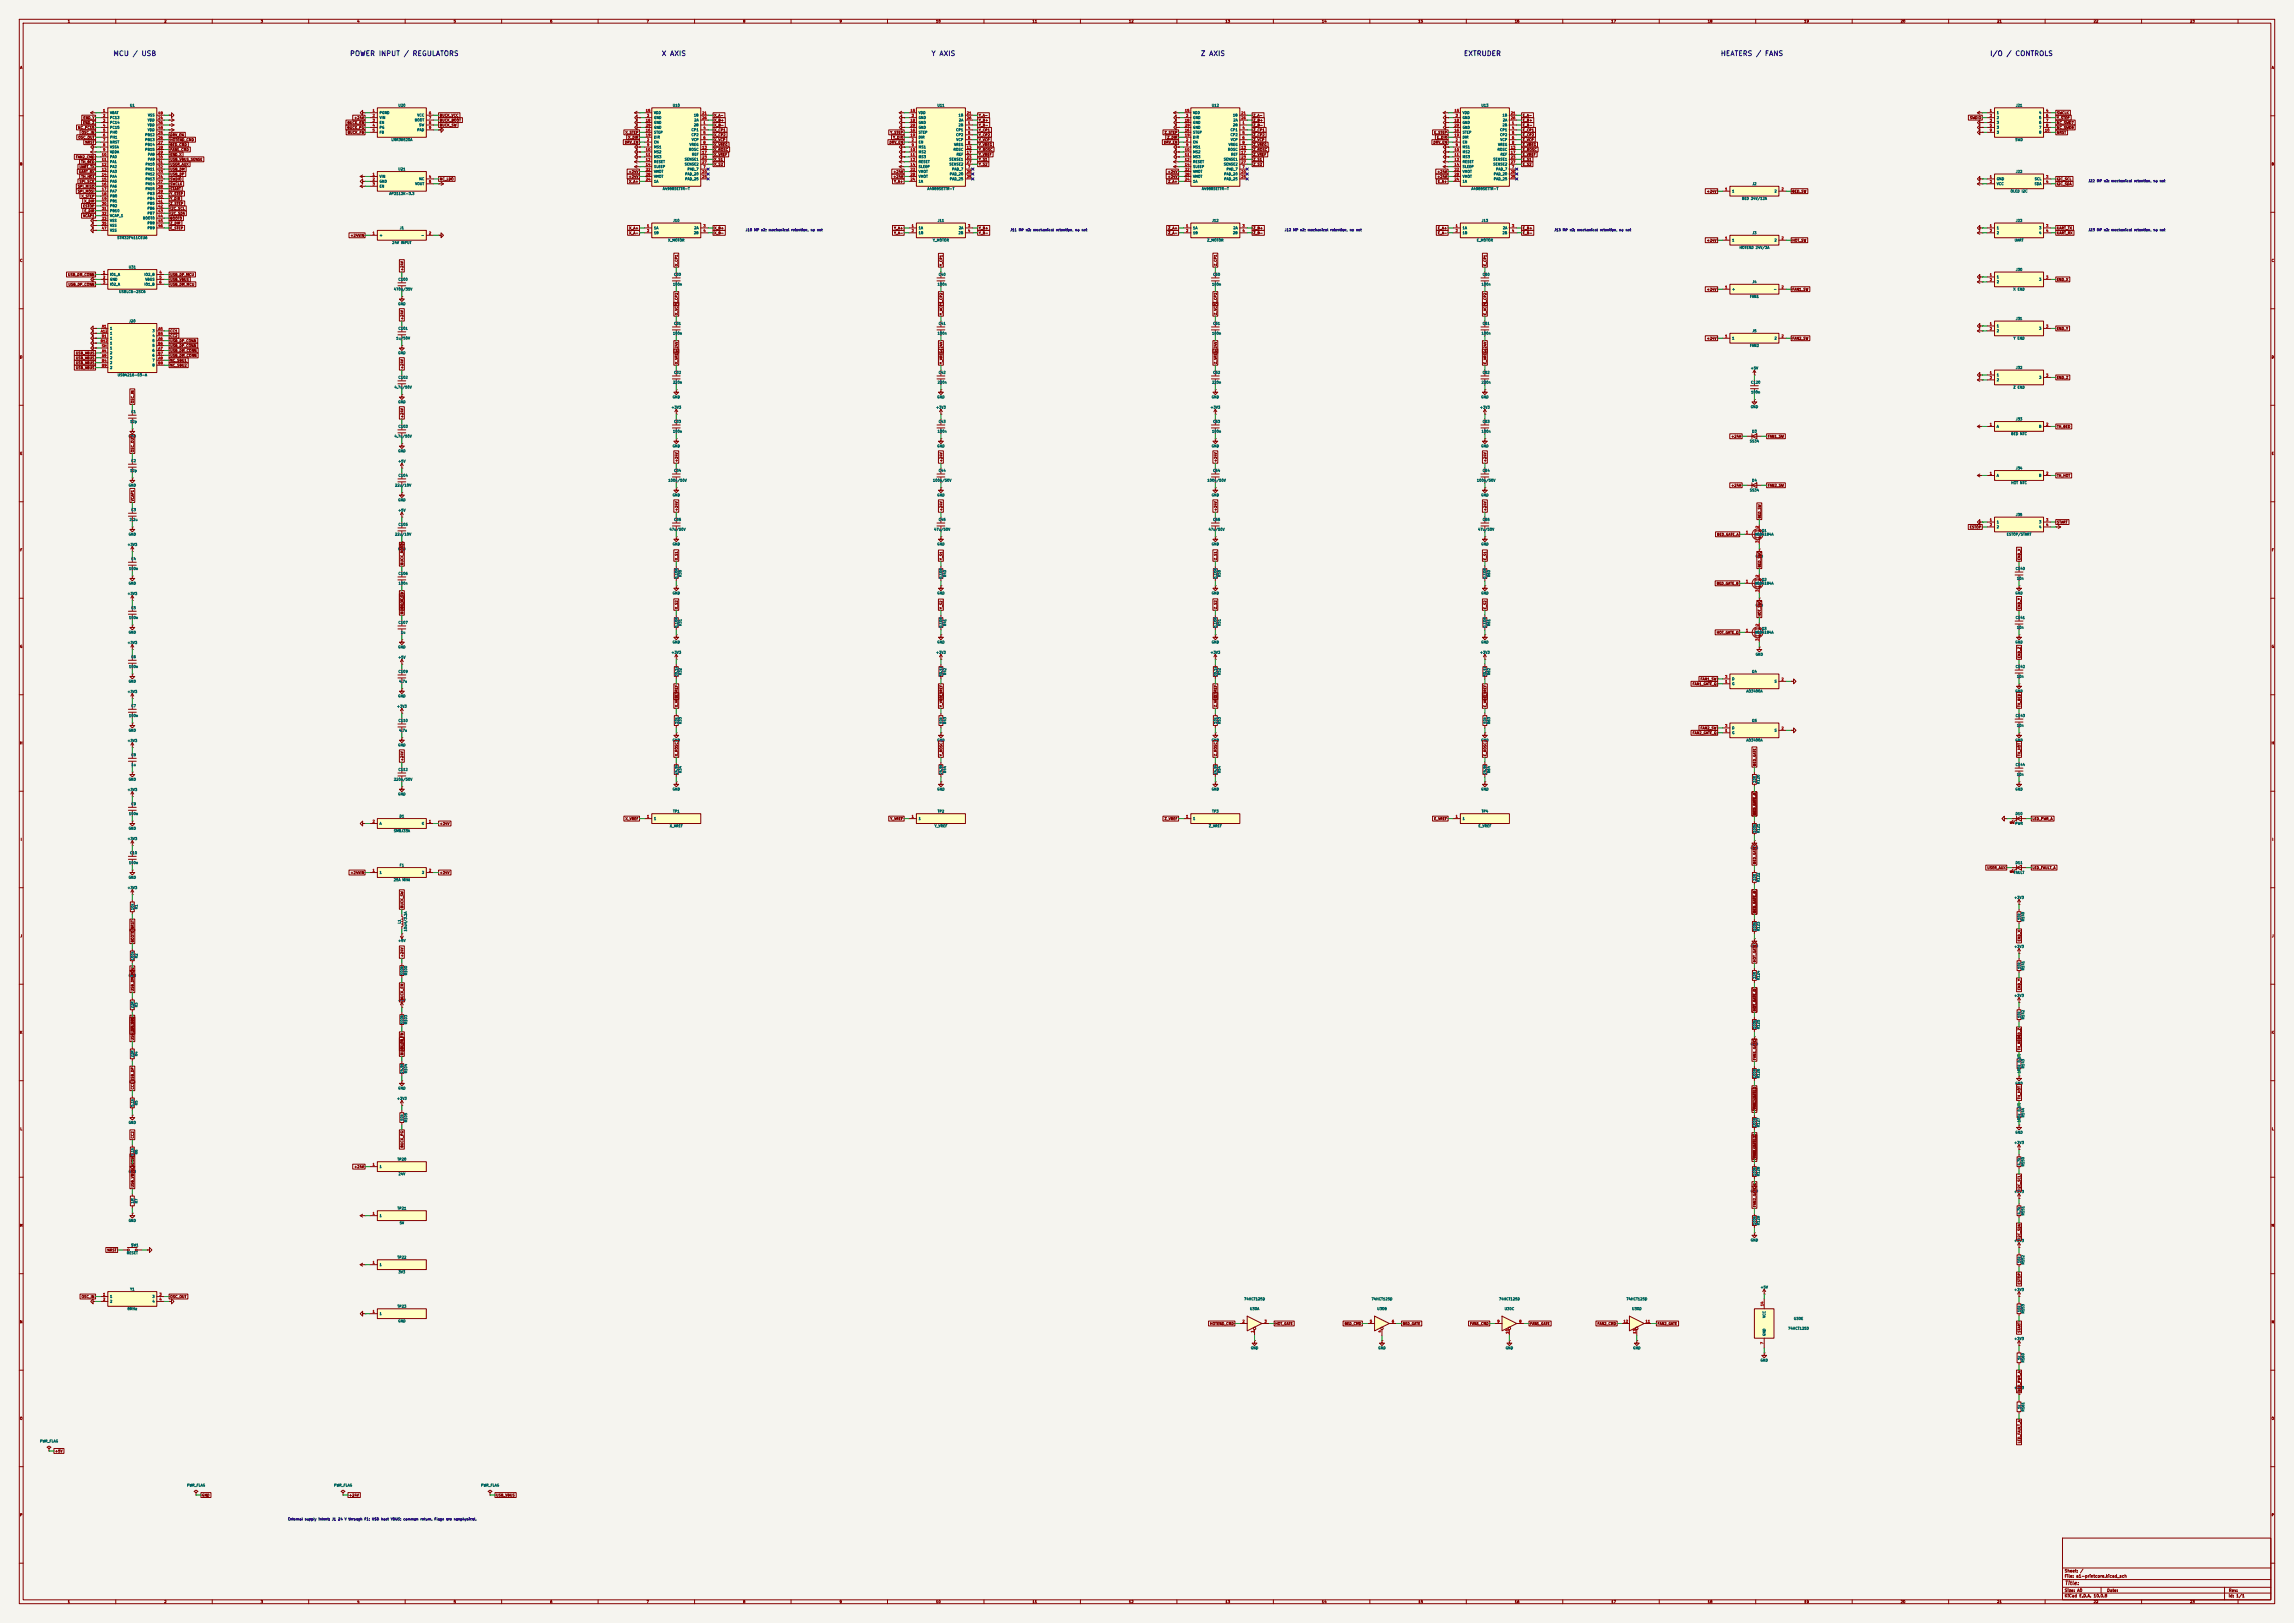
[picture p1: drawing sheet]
<svg xmlns="http://www.w3.org/2000/svg" width="1189mm" height="841mm" viewBox="0 0 1189 841" stroke-linecap="round" stroke-linejoin="round" font-family="sans-serif">
<defs><g id="words">
<g font-size="2.5" fill="#0000c2">
<text x="58" y="30">MCU / USB</text>
<text x="181" y="30">POWER INPUT / REGULATORS</text>
<text x="343" y="30">X AXIS</text>
<text x="483" y="30">Y AXIS</text>
<text x="622" y="30">Z AXIS</text>
<text x="758" y="30">EXTRUDER</text>
<text x="892" y="30">HEATERS / FANS</text>
<text x="1031" y="30">I/O / CONTROLS</text>
</g>
<text font-size="2" fill="#840000" x="1070" y="822">Title:</text>
<g font-size="1.5" fill="#840000">
<text x="1070" y="815">Sheet: /</text>
<text x="1070" y="818">File: a1-printcore.kicad_sch</text>
<text x="1070" y="825">Size: A0</text>
<text x="1092" y="825">Date:</text>
<text x="1155" y="825">Rev:</text>
<text x="1070" y="828">KiCad E.D.A. 10.0.8</text>
<text x="1155" y="828">Id: 1/1</text>
</g>
<g font-size="1.3" fill="#840000">
<text x="35" y="12">1</text>
<text x="85" y="12">2</text>
<text x="135" y="12">3</text>
<text x="185" y="12">4</text>
<text x="235" y="12">5</text>
<text x="285" y="12">6</text>
<text x="335" y="12">7</text>
<text x="385" y="12">8</text>
<text x="435" y="12">9</text>
<text x="485" y="12">10</text>
<text x="535" y="12">11</text>
<text x="585" y="12">12</text>
<text x="635" y="12">13</text>
<text x="685" y="12">14</text>
<text x="735" y="12">15</text>
<text x="785" y="12">16</text>
<text x="835" y="12">17</text>
<text x="885" y="12">18</text>
<text x="935" y="12">19</text>
<text x="985" y="12">20</text>
<text x="1035" y="12">21</text>
<text x="1085" y="12">22</text>
<text x="1135" y="12">23</text>
<text x="10" y="36">A</text>
<text x="1177" y="36">A</text>
<text x="1066" y="59">SWCLK</text>
<text x="43" y="65">END_Z</text>
<text x="43" y="62">END_Y</text>
<text x="180" y="65">BUCK_EN</text>
<text x="183" y="62">+24V</text>
<text x="228" y="61">BUCK_VCC</text>
<text x="228" y="63">BUCK_BOOT</text>
<text x="228" y="66">BUCK_SW</text>
<text x="370" y="61">X_A-</text>
<text x="370" y="63">X_B+</text>
<text x="370" y="66">X_B-</text>
<text x="507" y="66">Y_B-</text>
<text x="507" y="63">Y_B+</text>
<text x="507" y="61">Y_A-</text>
<text x="649" y="61">Z_A-</text>
<text x="649" y="63">Z_B+</text>
<text x="649" y="66">Z_B-</text>
<text x="789" y="66">E_B-</text>
<text x="789" y="63">E_B+</text>
<text x="789" y="61">E_A-</text>
<text x="1021" y="62">SWDIO</text>
<text x="1066" y="62">Y_STEP</text>
<text x="1066" y="65">NC_SWD7</text>
<text x="40" y="67">NC_PC15</text>
<text x="42" y="70">OSC_IN</text>
<text x="88" y="71">DRV_EN</text>
<text x="180" y="67">BUCK_PG</text>
<text x="180" y="70">BUCK_FB</text>
<text x="324" y="70">X_STEP</text>
<text x="370" y="68">X_CP1</text>
<text x="370" y="71">X_CP2</text>
<text x="461" y="70">Y_STEP</text>
<text x="507" y="68">Y_CP1</text>
<text x="507" y="71">Y_CP2</text>
<text x="603" y="70">Z_STEP</text>
<text x="649" y="68">Z_CP1</text>
<text x="649" y="71">Z_CP2</text>
<text x="743" y="70">E_STEP</text>
<text x="789" y="68">E_CP1</text>
<text x="789" y="71">E_CP2</text>
<text x="1066" y="70">NRST</text>
<text x="1066" y="67">NC_SWD8</text>
<text x="40" y="72">OSC_OUT</text>
<text x="44" y="75">NRST</text>
<text x="88" y="76">BED_CMD</text>
<text x="88" y="73">HOTEND_CMD</text>
<text x="324" y="75">DRV_EN</text>
<text x="325" y="72">X_DIR</text>
<text x="370" y="73">X_VCP</text>
<text x="370" y="76">X_VREG</text>
<text x="461" y="75">DRV_EN</text>
<text x="463" y="72">Y_DIR</text>
<text x="507" y="76">Y_VREG</text>
<text x="507" y="73">Y_VCP</text>
<text x="603" y="75">DRV_EN</text>
<text x="605" y="72">Z_DIR</text>
<text x="649" y="73">Z_VCP</text>
<text x="649" y="76">Z_VREG</text>
<text x="743" y="75">DRV_EN</text>
<text x="745" y="72">E_DIR</text>
<text x="789" y="76">E_VREG</text>
<text x="789" y="73">E_VCP</text>
<text x="39" y="82">FAN2_CMD</text>
<text x="88" y="84">USB_VBUS_SENSE</text>
<text x="88" y="81">END_X</text>
<text x="88" y="79">FAN1_CMD</text>
<text x="370" y="84">X_S1</text>
<text x="370" y="79">X_ROSC</text>
<text x="370" y="81">X_VREF</text>
<text x="507" y="79">Y_ROSC</text>
<text x="507" y="81">Y_VREF</text>
<text x="507" y="84">Y_S1</text>
<text x="649" y="79">Z_ROSC</text>
<text x="649" y="84">Z_S1</text>
<text x="649" y="81">Z_VREF</text>
<text x="789" y="81">E_VREF</text>
<text x="789" y="84">E_S1</text>
<text x="789" y="79">E_ROSC</text>
<text x="10" y="86">B</text>
<text x="41" y="90">UART_RX</text>
<text x="41" y="87">UART_TX</text>
<text x="42" y="85">TH_BED</text>
<text x="88" y="89">USB_DM</text>
<text x="88" y="86">USER_AUX</text>
<text x="326" y="90">+24V</text>
<text x="370" y="86">X_S2</text>
<text x="463" y="90">+24V</text>
<text x="507" y="86">Y_S2</text>
<text x="605" y="90">+24V</text>
<text x="649" y="86">Z_S2</text>
<text x="745" y="90">+24V</text>
<text x="789" y="86">E_S2</text>
<text x="1177" y="86">B</text>
<text x="41" y="95">SPI_SCK</text>
<text x="42" y="92">TH_HOT</text>
<text x="88" y="94">SWDIO</text>
<text x="88" y="91">USB_DP</text>
<text x="228" y="94">NC_LDO</text>
<text x="326" y="92">+24V</text>
<text x="326" y="95">X_A+</text>
<text x="463" y="92">+24V</text>
<text x="463" y="95">Y_A+</text>
<text x="605" y="92">+24V</text>
<text x="605" y="95">Z_A+</text>
<text x="745" y="92">+24V</text>
<text x="745" y="95">E_A+</text>
<text x="1066" y="94">I2C_SCL</text>
<text x="40" y="98">SPI_MISO</text>
<text x="40" y="100">SPI_MOSI</text>
<text x="88" y="101">Y_STEP</text>
<text x="88" y="99">START</text>
<text x="88" y="96">SWCLK</text>
<text x="884" y="100">+24V</text>
<text x="929" y="100">BED_SW</text>
<text x="1066" y="96">I2C_SDA</text>
<text x="42" y="103">X_STEP</text>
<text x="43" y="108">ESTOP</text>
<text x="44" y="105">X_DIR</text>
<text x="88" y="104">Y_DIR</text>
<text x="88" y="106">Z_STEP</text>
<text x="43" y="113">VCAP1</text>
<text x="44" y="110">E_DIR</text>
<text x="88" y="112">I2C_SDA</text>
<text x="88" y="109">I2C_SCL</text>
<text x="88" y="117">Z_DIR</text>
<text x="88" y="119">E_STEP</text>
<text x="88" y="114">BOOT0</text>
<text x="326" y="119">X_A+</text>
<text x="370" y="119">X_B+</text>
<text x="463" y="119">Y_A+</text>
<text x="507" y="119">Y_B+</text>
<text x="605" y="119">Z_A+</text>
<text x="649" y="119">Z_B+</text>
<text x="745" y="119">E_A+</text>
<text x="789" y="119">E_B+</text>
<text x="1066" y="119">UART_TX</text>
<text x="182" y="123">+24VIN</text>
<text x="326" y="122">X_A-</text>
<text x="370" y="122">X_B-</text>
<text x="463" y="122">Y_A-</text>
<text x="507" y="122">Y_B-</text>
<text x="605" y="122">Z_A-</text>
<text x="649" y="122">Z_B-</text>
<text x="745" y="122">E_A-</text>
<text x="789" y="122">E_B-</text>
<text x="884" y="126">+24V</text>
<text x="929" y="126">HOT_SW</text>
<text x="1066" y="122">UART_RX</text>
<text x="10" y="136">C</text>
<text x="352" y="138" transform="rotate(-90 352 138)">X_CP1</text>
<text x="489" y="138" transform="rotate(-90 489 138)">Y_CP1</text>
<text x="631" y="138" transform="rotate(-90 631 138)">Z_CP1</text>
<text x="771" y="138" transform="rotate(-90 771 138)">E_CP1</text>
<text x="1177" y="136">C</text>
<text x="35" y="143">USB_DM_CONN</text>
<text x="88" y="143">USB_DP_MCU</text>
<text x="209" y="141" transform="rotate(-90 209 141)">+24V</text>
<text x="35" y="148">USB_DP_CONN</text>
<text x="88" y="146">USB_VBUS</text>
<text x="88" y="148">USB_DM_MCU</text>
<text x="1066" y="146">END_X</text>
<text x="884" y="151">+24V</text>
<text x="929" y="151">FAN1_SW</text>
<text x="209" y="166" transform="rotate(-90 209 166)">+24V</text>
<text x="352" y="163" transform="rotate(-90 352 163)">X_VCPX_CP2</text>
<text x="489" y="163" transform="rotate(-90 489 163)">Y_VCPY_CP2</text>
<text x="631" y="163" transform="rotate(-90 631 163)">Z_VCPZ_CP2</text>
<text x="771" y="163" transform="rotate(-90 771 163)">E_VCPE_CP2</text>
<text x="88" y="173">CC1</text>
<text x="1066" y="171">END_Y</text>
<text x="88" y="178">USB_DP_CONN</text>
<text x="88" y="175">CC2</text>
<text x="884" y="176">+24V</text>
<text x="929" y="176">FAN2_SW</text>
<text x="10" y="186">D</text>
<text x="39" y="184">USB_VBUS</text>
<text x="88" y="183">USB_DM_CONN</text>
<text x="88" y="185">USB_DM_CONN</text>
<text x="88" y="180">USB_DP_CONN</text>
<text x="352" y="182" transform="rotate(-90 352 182)">+24V</text>
<text x="631" y="182" transform="rotate(-90 631 182)">+24V</text>
<text x="771" y="182" transform="rotate(-90 771 182)">+24V</text>
<text x="1177" y="186">D</text>
<text x="39" y="186">USB_VBUS</text>
<text x="39" y="189">USB_VBUS</text>
<text x="39" y="192">USB_VBUS</text>
<text x="88" y="190">NC_SBU2</text>
<text x="88" y="188">NC_SBU1</text>
<text x="209" y="191" transform="rotate(-90 209 191)">+24V</text>
<text x="352" y="189" transform="rotate(-90 352 189)">X_VREG</text>
<text x="489" y="189" transform="rotate(-90 489 189)">Y_VREG+24V</text>
<text x="631" y="189" transform="rotate(-90 631 189)">Z_VREG</text>
<text x="771" y="189" transform="rotate(-90 771 189)">E_VREG</text>
<text x="1066" y="197">END_Z</text>
<text x="70" y="209" transform="rotate(-90 70 209)">OSC_IN</text>
<text x="209" y="217" transform="rotate(-90 209 217)">+24V</text>
<text x="897" y="227">+24V</text>
<text x="916" y="227">FAN1_SW</text>
<text x="1066" y="222">TH_BED</text>
<text x="10" y="236">E</text>
<text x="70" y="235" transform="rotate(-90 70 235)">OSC_OUT</text>
<text x="352" y="240" transform="rotate(-90 352 240)">+24V</text>
<text x="489" y="240" transform="rotate(-90 489 240)">+24V</text>
<text x="631" y="240" transform="rotate(-90 631 240)">+24V</text>
<text x="771" y="240" transform="rotate(-90 771 240)">+24V</text>
<text x="1177" y="236">E</text>
<text x="1066" y="247">TH_HOT</text>
<text x="897" y="253">+24V</text>
<text x="916" y="253">FAN2_SW</text>
<text x="70" y="260" transform="rotate(-90 70 260)">VCAP1</text>
<text x="352" y="265" transform="rotate(-90 352 265)">+24V</text>
<text x="489" y="265" transform="rotate(-90 489 265)">+24V</text>
<text x="631" y="265" transform="rotate(-90 631 265)">+24V</text>
<text x="771" y="265" transform="rotate(-90 771 265)">+24V</text>
<text x="913" y="269" transform="rotate(-90 913 269)">BED_SW</text>
<text x="1021" y="274">ESTOP</text>
<text x="1066" y="272">START</text>
<text x="890" y="278">BED_GATE_A</text>
<text x="10" y="286">F</text>
<text x="1177" y="286">F</text>
<text x="209" y="293" transform="rotate(-90 209 293)">BUCK_BOOT</text>
<text x="352" y="290" transform="rotate(-90 352 290)">X_S1</text>
<text x="489" y="290" transform="rotate(-90 489 290)">Y_S1</text>
<text x="631" y="290" transform="rotate(-90 631 290)">Z_S1</text>
<text x="771" y="290" transform="rotate(-90 771 290)">E_S1</text>
<text x="1048" y="290" transform="rotate(-90 1048 290)">END_X</text>
<text x="913" y="294" transform="rotate(-90 913 294)">BED_SW</text>
<text x="890" y="303">BED_GATE_B</text>
<text x="209" y="316" transform="rotate(-90 209 316)">BUCK_SW</text>
<text x="352" y="316" transform="rotate(-90 352 316)">X_S2</text>
<text x="489" y="316" transform="rotate(-90 489 316)">Y_S2</text>
<text x="631" y="316" transform="rotate(-90 631 316)">Z_S2</text>
<text x="771" y="316" transform="rotate(-90 771 316)">E_S2</text>
<text x="1048" y="316" transform="rotate(-90 1048 316)">END_Y</text>
<text x="209" y="318" transform="rotate(-90 209 318)">BUCK_VCC</text>
<text x="913" y="320" transform="rotate(-90 913 320)">HOT_SW</text>
<text x="890" y="329">HOT_GATE_Q</text>
<text x="10" y="336">G</text>
<text x="1177" y="336">G</text>
<text x="1048" y="341" transform="rotate(-90 1048 341)">END_Z</text>
<text x="881" y="353">FAN1_SW</text>
<text x="877" y="355">FAN1_GATE_Q</text>
<text x="352" y="362" transform="rotate(-90 352 362)">X_VREF</text>
<text x="489" y="362" transform="rotate(-90 489 362)">Y_VREF</text>
<text x="631" y="362" transform="rotate(-90 631 362)">Z_VREF</text>
<text x="771" y="362" transform="rotate(-90 771 362)">E_VREF</text>
<text x="352" y="367" transform="rotate(-90 352 367)">X_VREF</text>
<text x="489" y="367" transform="rotate(-90 489 367)">Y_VREF</text>
<text x="631" y="367" transform="rotate(-90 631 367)">Z_VREF</text>
<text x="1048" y="367" transform="rotate(-90 1048 367)">TH_BED</text>
<text x="877" y="381">FAN2_GATE_Q</text>
<text x="881" y="378">FAN2_SW</text>
<text x="10" y="386">H</text>
<text x="1177" y="386">H</text>
<text x="209" y="395" transform="rotate(-90 209 395)">+24V</text>
<text x="352" y="392" transform="rotate(-90 352 392)">X_ROSC</text>
<text x="489" y="392" transform="rotate(-90 489 392)">Y_ROSC</text>
<text x="631" y="392" transform="rotate(-90 631 392)">Z_ROSC</text>
<text x="771" y="392" transform="rotate(-90 771 392)">E_ROSC</text>
<text x="1048" y="392" transform="rotate(-90 1048 392)">TH_HOT</text>
<text x="910" y="397" transform="rotate(-90 910 397)">BED_GATE</text>
<text x="324" y="425">X_VREF</text>
<text x="461" y="425">Y_VREF</text>
<text x="603" y="425">Z_VREF</text>
<text x="743" y="425">E_VREF</text>
<text x="910" y="422" transform="rotate(-90 910 422)">BED_GATE_A</text>
<text x="1053" y="425">LED_PWR_A</text>
<text x="228" y="428">+24V</text>
<text x="11" y="436">I</text>
<text x="1178" y="436">I</text>
<text x="910" y="448" transform="rotate(-90 910 448)">BED_GATE</text>
<text x="182" y="453">+24VIN</text>
<text x="228" y="453">+24V</text>
<text x="1030" y="451">USER_AUX</text>
<text x="1053" y="451">LED_FAULT_A</text>
<text x="209" y="471" transform="rotate(-90 209 471)">BUCK_SW</text>
<text x="910" y="473" transform="rotate(-90 910 473)">BED_GATE_B</text>
<text x="10" y="486">J</text>
<text x="1177" y="486">J</text>
<text x="70" y="489" transform="rotate(-90 70 489)">BOOT0 NRST</text>
<text x="1048" y="488" transform="rotate(-90 1048 488)">END_X</text>
<text x="209" y="496" transform="rotate(-90 209 496)">+24V</text>
<text x="910" y="499" transform="rotate(-90 910 499)">HOT_GATE</text>
<text x="70" y="514" transform="rotate(-90 70 514)">USB_DM_MCU</text>
<text x="1048" y="513" transform="rotate(-90 1048 513)">END_Y</text>
<text x="209" y="519" transform="rotate(-90 209 519)">BUCK_EN</text>
<text x="910" y="524" transform="rotate(-90 910 524)">HOT_GATE_Q</text>
<text x="10" y="536">K</text>
<text x="70" y="539" transform="rotate(-90 70 539)">USB_DP_MCU</text>
<text x="70" y="535" transform="rotate(-90 70 535)">USB_DM</text>
<text x="1048" y="539" transform="rotate(-90 1048 539)">END_Z</text>
<text x="1177" y="536">K</text>
<text x="209" y="544" transform="rotate(-90 209 544)">BUCK_FB</text>
<text x="1048" y="544" transform="rotate(-90 1048 544)">TH_BED</text>
<text x="209" y="547" transform="rotate(-90 209 547)">BUCK_FB</text>
<text x="910" y="549" transform="rotate(-90 910 549)">FAN1_GATE</text>
<text x="70" y="565" transform="rotate(-90 70 565)">CC1 USB_DP</text>
<text x="1048" y="570" transform="rotate(-90 1048 570)">TH_HOT</text>
<text x="910" y="576" transform="rotate(-90 910 576)">FAN1_GATE_Q</text>
<text x="910" y="575" transform="rotate(-90 910 575)">FAN2_GATE</text>
<text x="10" y="586">L</text>
<text x="1177" y="586">L</text>
<text x="70" y="590" transform="rotate(-90 70 590)">CC2</text>
<text x="209" y="595" transform="rotate(-90 209 595)">BUCK_PG</text>
<text x="183" y="606">+24V</text>
<text x="910" y="601" transform="rotate(-90 910 601)">FAN2_GATE_Q</text>
<text x="910" y="600" transform="rotate(-90 910 600)">FAN1_GATE_Q</text>
<text x="70" y="616" transform="rotate(-90 70 616)">USB_VBUS_SENSE5.1k</text>
<text x="1048" y="617" transform="rotate(-90 1048 617)">I2C_SCL</text>
<text x="910" y="626" transform="rotate(-90 910 626)">FAN2_GATE_Q</text>
<text x="10" y="636">M</text>
<text x="1177" y="636">M</text>
<text x="1048" y="642" transform="rotate(-90 1048 642)">I2C_SDA</text>
<text x="55" y="649">NRST</text>
<text x="1048" y="666" transform="rotate(-90 1048 666)">ESTOP</text>
<text x="42" y="673">OSC_IN</text>
<text x="88" y="673">OSC_OUT</text>
<text x="10" y="686">N</text>
<text x="627" y="687">HOTEND_CMD</text>
<text x="661" y="687">HOT_GATE</text>
<text x="697" y="687">BED_CMD</text>
<text x="727" y="687">BED_GATE</text>
<text x="762" y="687">FAN1_CMD</text>
<text x="793" y="687">FAN1_GATE</text>
<text x="828" y="687">FAN2_CMD</text>
<text x="859" y="687">FAN2_GATE</text>
<text x="1177" y="686">N</text>
<text x="1048" y="691" transform="rotate(-90 1048 691)">START</text>
<text x="1048" y="721" transform="rotate(-90 1048 721)">LED_PWR_A</text>
<text x="10" y="736">O</text>
<text x="1177" y="736">O</text>
<text x="1048" y="748" transform="rotate(-90 1048 748)">LED_FAULT_A</text>
<text x="28" y="753">+5V</text>
<text x="105" y="776">GND</text>
<text x="181" y="776">+24V</text>
<text x="257" y="776">USB_VBUS</text>
<text x="10" y="786">P</text>
<text x="1177" y="786">P</text>
<text x="35" y="831">1</text>
<text x="85" y="831">2</text>
<text x="135" y="831">3</text>
<text x="185" y="831">4</text>
<text x="235" y="831">5</text>
<text x="285" y="831">6</text>
<text x="335" y="831">7</text>
<text x="385" y="831">8</text>
<text x="435" y="831">9</text>
<text x="485" y="831">10</text>
<text x="535" y="831">11</text>
<text x="585" y="831">12</text>
<text x="635" y="831">13</text>
<text x="685" y="831">14</text>
<text x="735" y="831">15</text>
<text x="785" y="831">16</text>
<text x="835" y="831">17</text>
<text x="885" y="831">18</text>
<text x="935" y="831">19</text>
<text x="985" y="831">20</text>
<text x="1035" y="831">21</text>
<text x="1085" y="831">22</text>
<text x="1135" y="831">23</text>
</g>
<g font-size="1.3" fill="#a90000">
<text x="53" y="58">1</text>
<text x="82" y="60">49</text>
<text x="193" y="58">1</text>
<text x="222" y="60">6</text>
<text x="335" y="58">15</text>
<text x="364" y="60">21</text>
<text x="472" y="58">15</text>
<text x="501" y="60">21</text>
<text x="614" y="58">15</text>
<text x="643" y="60">21</text>
<text x="754" y="58">15</text>
<text x="783" y="60">21</text>
<text x="1031" y="58">1</text>
<text x="1060" y="58">4</text>
<text x="53" y="61">2</text>
<text x="53" y="63">3</text>
<text x="53" y="66">4</text>
<text x="82" y="62">24</text>
<text x="82" y="65">36</text>
<text x="193" y="61">2</text>
<text x="193" y="63">3</text>
<text x="193" y="66">4</text>
<text x="222" y="62">7</text>
<text x="222" y="65">8</text>
<text x="335" y="63">18</text>
<text x="335" y="66">29</text>
<text x="335" y="61">3</text>
<text x="364" y="62">26</text>
<text x="364" y="65">1</text>
<text x="472" y="63">18</text>
<text x="472" y="66">29</text>
<text x="472" y="61">3</text>
<text x="501" y="62">26</text>
<text x="502" y="65">1</text>
<text x="614" y="63">18</text>
<text x="614" y="66">29</text>
<text x="615" y="61">3</text>
<text x="643" y="62">26</text>
<text x="644" y="65">1</text>
<text x="754" y="63">18</text>
<text x="754" y="66">29</text>
<text x="754" y="61">3</text>
<text x="783" y="62">26</text>
<text x="783" y="65">1</text>
<text x="1031" y="61">2</text>
<text x="1031" y="63">3</text>
<text x="1031" y="66">5</text>
<text x="1060" y="61">6</text>
<text x="1060" y="63">7</text>
<text x="1060" y="66">8</text>
<text x="53" y="68">5</text>
<text x="53" y="71">6</text>
<text x="82" y="70">25</text>
<text x="82" y="67">48</text>
<text x="193" y="68">5</text>
<text x="222" y="67">9</text>
<text x="335" y="68">16</text>
<text x="335" y="71">19</text>
<text x="364" y="67">4</text>
<text x="364" y="70">5</text>
<text x="472" y="68">16</text>
<text x="472" y="71">19</text>
<text x="502" y="67">4</text>
<text x="502" y="70">5</text>
<text x="614" y="68">16</text>
<text x="614" y="71">19</text>
<text x="644" y="67">4</text>
<text x="644" y="70">5</text>
<text x="754" y="68">16</text>
<text x="754" y="71">19</text>
<text x="783" y="67">4</text>
<text x="783" y="70">5</text>
<text x="1031" y="68">9</text>
<text x="1060" y="68">10</text>
<text x="53" y="74">7</text>
<text x="53" y="76">8</text>
<text x="82" y="72">26</text>
<text x="82" y="75">27</text>
<text x="82" y="77">28</text>
<text x="335" y="74">2</text>
<text x="335" y="76">9</text>
<text x="364" y="77">13</text>
<text x="364" y="72">6</text>
<text x="364" y="75">8</text>
<text x="472" y="74">2</text>
<text x="472" y="76">9</text>
<text x="501" y="77">13</text>
<text x="502" y="72">6</text>
<text x="502" y="75">8</text>
<text x="615" y="74">2</text>
<text x="615" y="76">9</text>
<text x="643" y="77">13</text>
<text x="644" y="72">6</text>
<text x="644" y="75">8</text>
<text x="754" y="74">2</text>
<text x="754" y="76">9</text>
<text x="783" y="77">13</text>
<text x="783" y="72">6</text>
<text x="783" y="75">8</text>
<text x="53" y="81">10</text>
<text x="53" y="84">11</text>
<text x="53" y="79">9</text>
<text x="82" y="80">29</text>
<text x="82" y="82">30</text>
<text x="335" y="79">10</text>
<text x="335" y="81">11</text>
<text x="335" y="84">12</text>
<text x="364" y="80">17</text>
<text x="364" y="82">23</text>
<text x="472" y="79">10</text>
<text x="472" y="81">11</text>
<text x="472" y="84">12</text>
<text x="501" y="80">17</text>
<text x="501" y="82">23</text>
<text x="614" y="79">10</text>
<text x="614" y="81">11</text>
<text x="614" y="84">12</text>
<text x="643" y="80">17</text>
<text x="643" y="82">23</text>
<text x="754" y="79">10</text>
<text x="754" y="81">11</text>
<text x="754" y="84">12</text>
<text x="783" y="80">17</text>
<text x="783" y="82">23</text>
<text x="53" y="86">12</text>
<text x="53" y="89">13</text>
<text x="82" y="85">31</text>
<text x="82" y="87">32</text>
<text x="335" y="86">14</text>
<text x="335" y="89">22</text>
<text x="364" y="85">27</text>
<text x="364" y="87">7</text>
<text x="472" y="86">14</text>
<text x="472" y="89">22</text>
<text x="501" y="85">27</text>
<text x="502" y="87">7</text>
<text x="614" y="86">14</text>
<text x="614" y="89">22</text>
<text x="643" y="85">27</text>
<text x="644" y="87">7</text>
<text x="754" y="86">14</text>
<text x="754" y="89">22</text>
<text x="783" y="85">27</text>
<text x="783" y="87">7</text>
<text x="53" y="91">14</text>
<text x="53" y="94">15</text>
<text x="82" y="90">33</text>
<text x="82" y="93">34</text>
<text x="82" y="95">37</text>
<text x="193" y="91">1</text>
<text x="193" y="94">2</text>
<text x="222" y="93">4</text>
<text x="222" y="95">5</text>
<text x="335" y="94">24</text>
<text x="335" y="91">28</text>
<text x="364" y="90">20</text>
<text x="364" y="93">25</text>
<text x="472" y="94">24</text>
<text x="472" y="91">28</text>
<text x="501" y="90">20</text>
<text x="501" y="93">25</text>
<text x="614" y="94">24</text>
<text x="614" y="91">28</text>
<text x="643" y="90">20</text>
<text x="643" y="93">25</text>
<text x="754" y="94">24</text>
<text x="754" y="91">28</text>
<text x="783" y="90">20</text>
<text x="783" y="93">25</text>
<text x="1031" y="93">1</text>
<text x="1031" y="95">2</text>
<text x="1060" y="93">3</text>
<text x="1060" y="95">4</text>
<text x="53" y="96">16</text>
<text x="53" y="99">17</text>
<text x="53" y="101">18</text>
<text x="82" y="98">38</text>
<text x="82" y="100">39</text>
<text x="193" y="96">3</text>
<text x="894" y="99">1</text>
<text x="923" y="99">2</text>
<text x="53" y="104">19</text>
<text x="53" y="107">20</text>
<text x="82" y="103">40</text>
<text x="82" y="105">41</text>
<text x="82" y="108">42</text>
<text x="53" y="109">21</text>
<text x="53" y="112">22</text>
<text x="82" y="110">43</text>
<text x="82" y="113">44</text>
<text x="53" y="114">23</text>
<text x="53" y="117">35</text>
<text x="53" y="119">47</text>
<text x="82" y="115">45</text>
<text x="82" y="118">46</text>
<text x="335" y="118">1</text>
<text x="364" y="118">3</text>
<text x="472" y="118">1</text>
<text x="502" y="118">3</text>
<text x="615" y="118">1</text>
<text x="644" y="118">3</text>
<text x="754" y="118">1</text>
<text x="783" y="118">3</text>
<text x="1031" y="118">1</text>
<text x="1060" y="118">3</text>
<text x="193" y="122">1</text>
<text x="222" y="122">2</text>
<text x="335" y="121">2</text>
<text x="364" y="121">4</text>
<text x="472" y="121">2</text>
<text x="502" y="121">4</text>
<text x="615" y="121">2</text>
<text x="644" y="121">4</text>
<text x="754" y="121">2</text>
<text x="783" y="121">4</text>
<text x="894" y="124">1</text>
<text x="923" y="124">2</text>
<text x="1031" y="121">2</text>
<text x="1060" y="121">4</text>
<text x="53" y="142">1</text>
<text x="82" y="142">4</text>
<text x="1031" y="143">1</text>
<text x="53" y="145">2</text>
<text x="53" y="147">3</text>
<text x="82" y="145">5</text>
<text x="82" y="147">6</text>
<text x="894" y="150">1</text>
<text x="923" y="150">2</text>
<text x="1031" y="146">2</text>
<text x="1060" y="145">3</text>
<text x="52" y="173">A12</text>
<text x="53" y="170">A1</text>
<text x="82" y="174">B5</text>
<text x="82" y="171">A5</text>
<text x="1031" y="169">1</text>
<text x="1031" y="171">2</text>
<text x="1060" y="170">3</text>
<text x="52" y="178">B12</text>
<text x="53" y="175">B1</text>
<text x="82" y="179">B6</text>
<text x="82" y="176">A6</text>
<text x="894" y="175">1</text>
<text x="923" y="175">2</text>
<text x="53" y="180">SH</text>
<text x="53" y="183">A4</text>
<text x="53" y="185">A9</text>
<text x="82" y="184">B7</text>
<text x="82" y="181">A7</text>
<text x="53" y="188">B4</text>
<text x="53" y="190">B9</text>
<text x="82" y="189">B8</text>
<text x="82" y="187">A8</text>
<text x="1031" y="194">1</text>
<text x="1031" y="197">2</text>
<text x="1060" y="195">3</text>
<text x="1031" y="221">1</text>
<text x="1060" y="221">2</text>
<text x="1031" y="246">1</text>
<text x="1060" y="246">2</text>
<text x="912" y="274" transform="rotate(-90 912 274)">2</text>
<text x="1031" y="270">1</text>
<text x="1031" y="273">2</text>
<text x="1060" y="270">3</text>
<text x="1060" y="273">4</text>
<text x="905" y="277">1</text>
<text x="912" y="281" transform="rotate(-90 912 281)">3</text>
<text x="912" y="299" transform="rotate(-90 912 299)">2</text>
<text x="905" y="302">1</text>
<text x="912" y="307" transform="rotate(-90 912 307)">3</text>
<text x="905" y="328">1</text>
<text x="912" y="325" transform="rotate(-90 912 325)">2</text>
<text x="912" y="332" transform="rotate(-90 912 332)">3</text>
<text x="894" y="352">3</text>
<text x="923" y="353">2</text>
<text x="894" y="354">1</text>
<text x="894" y="377">3</text>
<text x="894" y="380">1</text>
<text x="923" y="378">2</text>
<text x="335" y="424">1</text>
<text x="472" y="424">1</text>
<text x="615" y="424">1</text>
<text x="754" y="424">1</text>
<text x="193" y="427">2</text>
<text x="222" y="427">1</text>
<text x="193" y="452">1</text>
<text x="222" y="452">2</text>
<text x="193" y="604">1</text>
<text x="193" y="630">1</text>
<text x="193" y="655">1</text>
<text x="53" y="672">1</text>
<text x="82" y="672">3</text>
<text x="53" y="674">2</text>
<text x="82" y="674">4</text>
<text x="914" y="677" transform="rotate(-90 914 677)">14</text>
<text x="193" y="681">1</text>
<text x="644" y="686">2</text>
<text x="655" y="686">3</text>
<text x="710" y="686">5</text>
<text x="721" y="686">6</text>
<text x="776" y="686">9</text>
<text x="787" y="686">8</text>
<text x="841" y="686">12</text>
<text x="853" y="686">11</text>
<text x="650" y="691" transform="rotate(-90 650 691)">1</text>
<text x="716" y="691" transform="rotate(-90 716 691)">4</text>
<text x="782" y="691" transform="rotate(-90 782 691)">10</text>
<text x="848" y="691" transform="rotate(-90 848 691)">13</text>
<text x="914" y="697" transform="rotate(-90 914 697)">7</text>
</g>
<g font-size="1.3" fill="#006464">
<text x="57" y="59">VBAT</text>
<text x="67" y="56">U1</text>
<text x="197" y="59">PGND</text>
<text x="206" y="56">U20</text>
<text x="339" y="59">VDD</text>
<text x="349" y="56">U10</text>
<text x="476" y="59">VDD</text>
<text x="486" y="56">U11</text>
<text x="618" y="59">VDD</text>
<text x="628" y="56">U12</text>
<text x="758" y="59">VDD</text>
<text x="768" y="56">U13</text>
<text x="1035" y="59">1</text>
<text x="1045" y="56">J21</text>
<text x="1057" y="59">4</text>
<text x="57" y="62">PC13</text>
<text x="57" y="64">PC14</text>
<text x="76" y="63">VDD</text>
<text x="76" y="66">VDD</text>
<text x="77" y="61">VSS</text>
<text x="197" y="62">VIN</text>
<text x="197" y="64">EN</text>
<text x="215" y="63">BOOT</text>
<text x="216" y="61">VCC</text>
<text x="217" y="66">SW</text>
<text x="339" y="62">GND</text>
<text x="339" y="64">GND</text>
<text x="359" y="66">2B</text>
<text x="359" y="61">1B</text>
<text x="360" y="63">2A</text>
<text x="476" y="62">GND</text>
<text x="476" y="64">GND</text>
<text x="497" y="66">2B</text>
<text x="497" y="61">1B</text>
<text x="497" y="63">2A</text>
<text x="618" y="62">GND</text>
<text x="618" y="64">GND</text>
<text x="639" y="66">2B</text>
<text x="639" y="61">1B</text>
<text x="639" y="63">2A</text>
<text x="758" y="62">GND</text>
<text x="758" y="64">GND</text>
<text x="779" y="66">2B</text>
<text x="779" y="61">1B</text>
<text x="779" y="63">2A</text>
<text x="1035" y="62">2</text>
<text x="1035" y="64">3</text>
<text x="1057" y="62">5</text>
<text x="1057" y="64">6</text>
<text x="57" y="67">PC15</text>
<text x="57" y="70">PH0</text>
<text x="75" y="71">PB12</text>
<text x="76" y="68">VDD</text>
<text x="197" y="67">PG</text>
<text x="197" y="70">FB</text>
<text x="216" y="68">PAD</text>
<text x="339" y="70">STEP</text>
<text x="339" y="67">GND</text>
<text x="358" y="68">CP1</text>
<text x="358" y="71">CP2</text>
<text x="476" y="70">STEP</text>
<text x="476" y="67">GND</text>
<text x="495" y="68">CP1</text>
<text x="495" y="71">CP2</text>
<text x="618" y="70">STEP</text>
<text x="618" y="67">GND</text>
<text x="638" y="68">CP1</text>
<text x="638" y="71">CP2</text>
<text x="758" y="70">STEP</text>
<text x="758" y="67">GND</text>
<text x="777" y="68">CP1</text>
<text x="777" y="71">CP2</text>
<text x="1035" y="67">3</text>
<text x="1035" y="70">3</text>
<text x="1057" y="67">7</text>
<text x="1057" y="70">8</text>
<text x="57" y="72">PH1</text>
<text x="57" y="75">NRST</text>
<text x="57" y="77">VSSA</text>
<text x="75" y="73">PB13</text>
<text x="75" y="76">PB14</text>
<text x="203" y="73">LMR36520A</text>
<text x="339" y="75">EN</text>
<text x="339" y="77">MS1</text>
<text x="339" y="72">DIR</text>
<text x="357" y="76">VREG</text>
<text x="358" y="73">VCP</text>
<text x="476" y="75">EN</text>
<text x="476" y="77">MS1</text>
<text x="476" y="72">DIR</text>
<text x="494" y="76">VREG</text>
<text x="496" y="73">VCP</text>
<text x="618" y="75">EN</text>
<text x="618" y="77">MS1</text>
<text x="618" y="72">DIR</text>
<text x="637" y="76">VREG</text>
<text x="638" y="73">VCP</text>
<text x="758" y="75">EN</text>
<text x="758" y="77">MS1</text>
<text x="758" y="72">DIR</text>
<text x="776" y="76">VREG</text>
<text x="777" y="73">VCP</text>
<text x="1044" y="73">SWD</text>
<text x="57" y="80">VDDA</text>
<text x="57" y="82">PA0</text>
<text x="75" y="78">PB15</text>
<text x="76" y="81">PA8</text>
<text x="76" y="84">PA9</text>
<text x="339" y="80">MS2</text>
<text x="339" y="82">MS3</text>
<text x="355" y="84">SENSE1</text>
<text x="357" y="78">ROSC</text>
<text x="358" y="81">REF</text>
<text x="476" y="80">MS2</text>
<text x="476" y="82">MS3</text>
<text x="492" y="84">SENSE1</text>
<text x="494" y="78">ROSC</text>
<text x="496" y="81">REF</text>
<text x="618" y="80">MS2</text>
<text x="618" y="82">MS3</text>
<text x="634" y="84">SENSE1</text>
<text x="636" y="78">ROSC</text>
<text x="638" y="81">REF</text>
<text x="758" y="80">MS2</text>
<text x="758" y="82">MS3</text>
<text x="774" y="84">SENSE1</text>
<text x="776" y="78">ROSC</text>
<text x="778" y="81">REF</text>
<text x="57" y="85">PA1</text>
<text x="57" y="87">PA2</text>
<text x="57" y="90">PA3</text>
<text x="75" y="86">PA10</text>
<text x="75" y="89">PA11</text>
<text x="206" y="89">U21</text>
<text x="339" y="85">RESET</text>
<text x="339" y="87">SLEEP</text>
<text x="339" y="90">VMOT</text>
<text x="355" y="86">SENSE2</text>
<text x="356" y="89">PAD_7</text>
<text x="476" y="85">RESET</text>
<text x="476" y="87">SLEEP</text>
<text x="476" y="90">VMOT</text>
<text x="492" y="86">SENSE2</text>
<text x="493" y="89">PAD_7</text>
<text x="618" y="85">RESET</text>
<text x="618" y="87">SLEEP</text>
<text x="618" y="90">VMOT</text>
<text x="634" y="86">SENSE2</text>
<text x="636" y="89">PAD_7</text>
<text x="758" y="85">RESET</text>
<text x="758" y="87">SLEEP</text>
<text x="758" y="90">VMOT</text>
<text x="774" y="86">SENSE2</text>
<text x="775" y="89">PAD_7</text>
<text x="1045" y="90">J22</text>
<text x="57" y="92">PA4</text>
<text x="57" y="95">PA5</text>
<text x="75" y="91">PA12</text>
<text x="75" y="94">PA13</text>
<text x="197" y="92">VIN</text>
<text x="197" y="95">GND</text>
<text x="217" y="94">NC</text>
<text x="339" y="95">1A</text>
<text x="339" y="92">VMOT</text>
<text x="355" y="91">PAD_20</text>
<text x="355" y="94">PAD_25</text>
<text x="476" y="95">1A</text>
<text x="476" y="92">VMOT</text>
<text x="492" y="91">PAD_20</text>
<text x="492" y="94">PAD_25</text>
<text x="618" y="95">1A</text>
<text x="618" y="92">VMOT</text>
<text x="634" y="91">PAD_20</text>
<text x="634" y="94">PAD_25</text>
<text x="758" y="95">1A</text>
<text x="758" y="92">VMOT</text>
<text x="774" y="91">PAD_20</text>
<text x="774" y="94">PAD_25</text>
<text x="1035" y="94">GND</text>
<text x="1054" y="94">SCL</text>
<text x="57" y="97">PA6</text>
<text x="57" y="100">PA7</text>
<text x="75" y="96">PA14</text>
<text x="75" y="99">PA15</text>
<text x="76" y="101">PB3</text>
<text x="197" y="97">EN</text>
<text x="202" y="101">AP2112K-3.3</text>
<text x="215" y="96">VOUT</text>
<text x="343" y="99">A4988SETTR-T</text>
<text x="481" y="99">A4988SETTR-T</text>
<text x="623" y="99">A4988SETTR-T</text>
<text x="762" y="99">A4988SETTR-T</text>
<text x="898" y="100">1</text>
<text x="908" y="96">J2</text>
<text x="920" y="100">2</text>
<text x="1035" y="96">VCC</text>
<text x="1042" y="100">OLED I2C</text>
<text x="1054" y="96">SDA</text>
<text x="57" y="103">PB0</text>
<text x="57" y="105">PB1</text>
<text x="57" y="108">PB2</text>
<text x="76" y="104">PB4</text>
<text x="76" y="106">PB5</text>
<text x="903" y="104">BED 24V/12A</text>
<text x="57" y="110">PB10</text>
<text x="57" y="113">VCAP_1</text>
<text x="74" y="114">BOOT0</text>
<text x="76" y="109">PB6</text>
<text x="76" y="111">PB7</text>
<text x="57" y="115">VSS</text>
<text x="57" y="118">VSS</text>
<text x="76" y="117">PB8</text>
<text x="76" y="119">PB9</text>
<text x="207" y="119">J1</text>
<text x="339" y="119">1A</text>
<text x="349" y="115">J10</text>
<text x="360" y="119">2A</text>
<text x="476" y="119">1A</text>
<text x="486" y="115">J11</text>
<text x="497" y="119">2A</text>
<text x="618" y="119">1A</text>
<text x="628" y="115">J12</text>
<text x="639" y="119">2A</text>
<text x="758" y="119">1A</text>
<text x="768" y="115">J13</text>
<text x="779" y="119">2A</text>
<text x="1035" y="119">1</text>
<text x="1045" y="115">J23</text>
<text x="1057" y="119">3</text>
<text x="57" y="120">VSS</text>
<text x="61" y="124">STM32F411CEU6</text>
<text x="197" y="123">+</text>
<text x="218" y="123">-</text>
<text x="339" y="122">1B</text>
<text x="346" y="125">X_MOTOR</text>
<text x="359" y="122">2B</text>
<text x="476" y="122">1B</text>
<text x="483" y="125">Y_MOTOR</text>
<text x="497" y="122">2B</text>
<text x="618" y="122">1B</text>
<text x="626" y="125">Z_MOTOR</text>
<text x="639" y="122">2B</text>
<text x="758" y="122">1B</text>
<text x="765" y="125">E_MOTOR</text>
<text x="779" y="122">2B</text>
<text x="898" y="125">1</text>
<text x="908" y="122">J3</text>
<text x="920" y="125">2</text>
<text x="1035" y="122">2</text>
<text x="1044" y="125">UART</text>
<text x="1057" y="122">4</text>
<text x="203" y="127">24V INPUT</text>
<text x="901" y="129">HOTEND 24V/3A</text>
<text x="57" y="143">IO1_A</text>
<text x="67" y="139">U31</text>
<text x="75" y="143">IO2_B</text>
<text x="349" y="143">C30</text>
<text x="486" y="143">C40</text>
<text x="629" y="143">C50</text>
<text x="768" y="143">C60</text>
<text x="1045" y="141">J30</text>
<text x="57" y="146">GND</text>
<text x="57" y="148">IO2_A</text>
<text x="75" y="148">IO1_B</text>
<text x="75" y="146">VBUS</text>
<text x="206" y="146">C100</text>
<text x="349" y="148">100n</text>
<text x="486" y="148">100n</text>
<text x="628" y="148">100n</text>
<text x="768" y="148">100n</text>
<text x="908" y="147">J4</text>
<text x="1035" y="144">1</text>
<text x="1035" y="147">2</text>
<text x="1057" y="146">3</text>
<text x="62" y="152">USBLC6-2SC6</text>
<text x="204" y="151">470u/35V</text>
<text x="898" y="151">+</text>
<text x="907" y="155">FAN1</text>
<text x="919" y="151">-</text>
<text x="1043" y="151">X END</text>
<text x="206" y="158">GND</text>
<text x="67" y="167">J20</text>
<text x="1045" y="166">J31</text>
<text x="57" y="171">1</text>
<text x="57" y="174">1</text>
<text x="79" y="172">3</text>
<text x="206" y="171">C101</text>
<text x="349" y="174">100n</text>
<text x="349" y="169">C31</text>
<text x="486" y="174">100n</text>
<text x="486" y="169">C41</text>
<text x="628" y="174">100n</text>
<text x="629" y="169">C51</text>
<text x="768" y="174">100n</text>
<text x="768" y="169">C61</text>
<text x="908" y="172">J5</text>
<text x="1035" y="170">1</text>
<text x="1035" y="172">2</text>
<text x="1057" y="171">3</text>
<text x="57" y="176">1</text>
<text x="57" y="179">1</text>
<text x="79" y="177">5</text>
<text x="79" y="175">4</text>
<text x="205" y="176">1u/50V</text>
<text x="898" y="176">1</text>
<text x="920" y="176">2</text>
<text x="1043" y="176">Y END</text>
<text x="57" y="184">2</text>
<text x="57" y="181">1</text>
<text x="79" y="183">6</text>
<text x="79" y="180">5</text>
<text x="79" y="185">6</text>
<text x="206" y="184">GND</text>
<text x="907" y="180">FAN2</text>
<text x="57" y="186">2</text>
<text x="57" y="189">2</text>
<text x="57" y="191">2</text>
<text x="79" y="188">7</text>
<text x="79" y="190">8</text>
<text x="907" y="192">+5V</text>
<text x="1045" y="191">J32</text>
<text x="61" y="195">USB4216-03-A</text>
<text x="206" y="197">C102</text>
<text x="349" y="194">C32</text>
<text x="486" y="194">C42</text>
<text x="629" y="194">C52</text>
<text x="768" y="194">C62</text>
<text x="1035" y="195">1</text>
<text x="1035" y="198">2</text>
<text x="1057" y="197">3</text>
<text x="204" y="202">4.7u/50V</text>
<text x="349" y="199">220n</text>
<text x="486" y="199">220n</text>
<text x="628" y="199">220n</text>
<text x="768" y="199">220n</text>
<text x="907" y="199">C120</text>
<text x="1043" y="202">Z END</text>
<text x="206" y="209">GND</text>
<text x="348" y="207">GND</text>
<text x="486" y="207">GND</text>
<text x="628" y="207">GND</text>
<text x="768" y="207">GND</text>
<text x="907" y="204">100n</text>
<text x="68" y="214">C1</text>
<text x="348" y="212">+3V3</text>
<text x="485" y="212">+3V3</text>
<text x="627" y="212">+3V3</text>
<text x="767" y="212">+3V3</text>
<text x="907" y="212">GND</text>
<text x="67" y="219">12p</text>
<text x="206" y="222">C103</text>
<text x="349" y="219">C33</text>
<text x="486" y="219">C43</text>
<text x="629" y="219">C53</text>
<text x="768" y="219">C63</text>
<text x="1035" y="222">A</text>
<text x="1045" y="218">J33</text>
<text x="1057" y="222">B</text>
<text x="67" y="227">GND</text>
<text x="204" y="227">4.7u/50V</text>
<text x="349" y="224">100n</text>
<text x="486" y="224">100n</text>
<text x="628" y="224">100n</text>
<text x="768" y="224">100n</text>
<text x="908" y="224">D3</text>
<text x="1042" y="226">BED NTC</text>
<text x="348" y="232">GND</text>
<text x="486" y="232">GND</text>
<text x="628" y="232">GND</text>
<text x="768" y="232">GND</text>
<text x="907" y="230">SS34</text>
<text x="68" y="240">C2</text>
<text x="206" y="235">GND</text>
<text x="206" y="240">+5V</text>
<text x="67" y="245">12p</text>
<text x="349" y="245">C34</text>
<text x="486" y="245">C44</text>
<text x="629" y="245">C54</text>
<text x="768" y="245">C64</text>
<text x="1045" y="244">J34</text>
<text x="206" y="247">C104</text>
<text x="346" y="250">100n/50V</text>
<text x="483" y="250">100n/50V</text>
<text x="626" y="250">100n/50V</text>
<text x="765" y="250">100n/50V</text>
<text x="908" y="250">D4</text>
<text x="1035" y="247">A</text>
<text x="1042" y="251">HOT NTC</text>
<text x="1057" y="247">B</text>
<text x="67" y="252">GND</text>
<text x="205" y="252">22u/10V</text>
<text x="348" y="258">GND</text>
<text x="486" y="258">GND</text>
<text x="628" y="258">GND</text>
<text x="768" y="258">GND</text>
<text x="907" y="255">SS34</text>
<text x="206" y="260">GND</text>
<text x="68" y="265">C3</text>
<text x="206" y="265">+5V</text>
<text x="1045" y="268">J35</text>
<text x="67" y="270">2.2u</text>
<text x="206" y="273">C105</text>
<text x="347" y="275">47u/50V</text>
<text x="349" y="270">C35</text>
<text x="484" y="275">47u/50V</text>
<text x="486" y="270">C45</text>
<text x="626" y="275">47u/50V</text>
<text x="629" y="270">C55</text>
<text x="766" y="275">47u/50V</text>
<text x="768" y="270">C65</text>
<text x="913" y="276">Q1</text>
<text x="1035" y="271">1</text>
<text x="1035" y="274">2</text>
<text x="1057" y="271">3</text>
<text x="1057" y="274">4</text>
<text x="67" y="278">GND</text>
<text x="205" y="278">22u/10V</text>
<text x="909" y="278">AOD4184A</text>
<text x="1040" y="278">ESTOP/START</text>
<text x="66" y="283">+3V3</text>
<text x="206" y="285">GND</text>
<text x="348" y="283">GND</text>
<text x="486" y="283">GND</text>
<text x="628" y="283">GND</text>
<text x="768" y="283">GND</text>
<text x="68" y="291">C4</text>
<text x="910" y="289">GND</text>
<text x="67" y="296">100n</text>
<text x="206" y="298">C106</text>
<text x="354" y="299" transform="rotate(-90 354 299)">R30</text>
<text x="491" y="299" transform="rotate(-90 491 299)">R40</text>
<text x="633" y="299" transform="rotate(-90 633 299)">R50</text>
<text x="773" y="299" transform="rotate(-90 773 299)">R60</text>
<text x="1045" y="296">C140</text>
<text x="67" y="303">GND</text>
<text x="206" y="303">100n</text>
<text x="351" y="300" transform="rotate(-90 351 300)">0.10R</text>
<text x="489" y="300" transform="rotate(-90 489 300)">0.10R</text>
<text x="631" y="300" transform="rotate(-90 631 300)">0.10R</text>
<text x="771" y="300" transform="rotate(-90 771 300)">0.10R</text>
<text x="909" y="303">AOD4184A</text>
<text x="913" y="301">Q2</text>
<text x="1045" y="301">10n</text>
<text x="66" y="309">+3V3</text>
<text x="348" y="308">GND</text>
<text x="486" y="308">GND</text>
<text x="628" y="308">GND</text>
<text x="768" y="308">GND</text>
<text x="1044" y="308">GND</text>
<text x="68" y="316">C5</text>
<text x="910" y="315">GND</text>
<text x="67" y="321">100n</text>
<text x="206" y="324">C107</text>
<text x="1045" y="321">C141</text>
<text x="67" y="329">GND</text>
<text x="208" y="329">1u</text>
<text x="351" y="325" transform="rotate(-90 351 325)">0.10R</text>
<text x="354" y="325" transform="rotate(-90 354 325)">R31</text>
<text x="489" y="325" transform="rotate(-90 489 325)">0.10R</text>
<text x="491" y="325" transform="rotate(-90 491 325)">R41</text>
<text x="631" y="325" transform="rotate(-90 631 325)">0.10R</text>
<text x="633" y="325" transform="rotate(-90 633 325)">R51</text>
<text x="771" y="325" transform="rotate(-90 771 325)">0.10R</text>
<text x="773" y="325" transform="rotate(-90 773 325)">R61</text>
<text x="909" y="329">AOD4184A</text>
<text x="913" y="327">Q3</text>
<text x="1045" y="326">10n</text>
<text x="66" y="334">+3V3</text>
<text x="348" y="334">GND</text>
<text x="486" y="334">GND</text>
<text x="628" y="334">GND</text>
<text x="768" y="334">GND</text>
<text x="1044" y="334">GND</text>
<text x="68" y="341">C6</text>
<text x="206" y="336">GND</text>
<text x="206" y="342">+5V</text>
<text x="348" y="339">+3V3</text>
<text x="485" y="339">+3V3</text>
<text x="627" y="339">+3V3</text>
<text x="767" y="339">+3V3</text>
<text x="910" y="340">GND</text>
<text x="67" y="346">100n</text>
<text x="1045" y="346">C142</text>
<text x="206" y="349">C109</text>
<text x="351" y="351" transform="rotate(-90 351 351)">30.1k</text>
<text x="354" y="350" transform="rotate(-90 354 350)">R32</text>
<text x="489" y="351" transform="rotate(-90 489 351)">30.1k</text>
<text x="491" y="350" transform="rotate(-90 491 350)">R42</text>
<text x="631" y="351" transform="rotate(-90 631 351)">30.1k</text>
<text x="633" y="350" transform="rotate(-90 633 350)">R52</text>
<text x="771" y="351" transform="rotate(-90 771 351)">30.1k</text>
<text x="773" y="350" transform="rotate(-90 773 350)">R62</text>
<text x="898" y="353">D</text>
<text x="908" y="349">Q4</text>
<text x="1045" y="351">10n</text>
<text x="66" y="359">+3V3</text>
<text x="67" y="354">GND</text>
<text x="207" y="354">4.7u</text>
<text x="898" y="355">G</text>
<text x="905" y="359">AO3400A</text>
<text x="920" y="354">S</text>
<text x="1044" y="359">GND</text>
<text x="206" y="362">GND</text>
<text x="67" y="372">100n</text>
<text x="68" y="367">C7</text>
<text x="206" y="367">+3V3</text>
<text x="1045" y="372">C143</text>
<text x="206" y="374">C110</text>
<text x="351" y="375" transform="rotate(-90 351 375)">10k</text>
<text x="354" y="375" transform="rotate(-90 354 375)">R33</text>
<text x="489" y="375" transform="rotate(-90 489 375)">10k</text>
<text x="491" y="375" transform="rotate(-90 491 375)">R43</text>
<text x="631" y="375" transform="rotate(-90 631 375)">10k</text>
<text x="633" y="375" transform="rotate(-90 633 375)">R53</text>
<text x="771" y="375" transform="rotate(-90 771 375)">10k</text>
<text x="773" y="375" transform="rotate(-90 773 375)">R63</text>
<text x="908" y="374">Q5</text>
<text x="1045" y="377">10n</text>
<text x="67" y="379">GND</text>
<text x="207" y="379">4.7u</text>
<text x="898" y="381">G</text>
<text x="898" y="378">D</text>
<text x="920" y="379">S</text>
<text x="66" y="385">+3V3</text>
<text x="206" y="387">GND</text>
<text x="348" y="385">GND</text>
<text x="486" y="385">GND</text>
<text x="628" y="385">GND</text>
<text x="768" y="385">GND</text>
<text x="905" y="385">AO3400A</text>
<text x="1044" y="385">GND</text>
<text x="68" y="392">C8</text>
<text x="68" y="397">1u</text>
<text x="206" y="400">C112</text>
<text x="351" y="402" transform="rotate(-90 351 402)">24.9k</text>
<text x="354" y="401" transform="rotate(-90 354 401)">R34</text>
<text x="489" y="402" transform="rotate(-90 489 402)">24.9k</text>
<text x="491" y="401" transform="rotate(-90 491 401)">R44</text>
<text x="631" y="402" transform="rotate(-90 631 402)">24.9k</text>
<text x="633" y="401" transform="rotate(-90 633 401)">R54</text>
<text x="771" y="402" transform="rotate(-90 771 402)">24.9k</text>
<text x="773" y="401" transform="rotate(-90 773 401)">R64</text>
<text x="1045" y="397">C144</text>
<text x="67" y="405">GND</text>
<text x="204" y="405">220n/50V</text>
<text x="910" y="406" transform="rotate(-90 910 406)">33R</text>
<text x="912" y="406" transform="rotate(-90 912 406)">R120</text>
<text x="1045" y="402">10n</text>
<text x="66" y="410">+3V3</text>
<text x="206" y="412">GND</text>
<text x="348" y="410">GND</text>
<text x="486" y="410">GND</text>
<text x="628" y="410">GND</text>
<text x="768" y="410">GND</text>
<text x="1044" y="410">GND</text>
<text x="68" y="418">C9</text>
<text x="67" y="423">100n</text>
<text x="207" y="424">D1</text>
<text x="339" y="425">1</text>
<text x="349" y="421">TP1</text>
<text x="476" y="425">1</text>
<text x="486" y="421">TP2</text>
<text x="618" y="425">1</text>
<text x="628" y="421">TP3</text>
<text x="758" y="425">1</text>
<text x="768" y="421">TP4</text>
<text x="1045" y="423">D10</text>
<text x="67" y="430">GND</text>
<text x="197" y="428">A</text>
<text x="204" y="431">SMBJ33A</text>
<text x="218" y="428">K</text>
<text x="347" y="429">X_VREF</text>
<text x="484" y="429">Y_VREF</text>
<text x="626" y="429">Z_VREF</text>
<text x="766" y="429">E_VREF</text>
<text x="910" y="432" transform="rotate(-90 910 432)">100k</text>
<text x="912" y="432" transform="rotate(-90 912 432)">R121</text>
<text x="1044" y="428">PWR</text>
<text x="66" y="436">+3V3</text>
<text x="67" y="443">C10</text>
<text x="907" y="440">GND</text>
<text x="67" y="448">100n</text>
<text x="207" y="449">F1</text>
<text x="1045" y="448">D11</text>
<text x="67" y="456">GND</text>
<text x="197" y="453">1</text>
<text x="219" y="453">2</text>
<text x="1044" y="453">FAULT</text>
<text x="66" y="461">+3V3</text>
<text x="204" y="457">25A MINI</text>
<text x="910" y="457" transform="rotate(-90 910 457)">33R</text>
<text x="912" y="457" transform="rotate(-90 912 457)">R122</text>
<text x="1044" y="466">+3V3</text>
<text x="70" y="472" transform="rotate(-90 70 472)">10k</text>
<text x="72" y="471" transform="rotate(-90 72 471)">R1</text>
<text x="208" y="479" transform="rotate(-90 208 479)">L1</text>
<text x="1047" y="477" transform="rotate(-90 1047 477)">10k</text>
<text x="1049" y="478" transform="rotate(-90 1049 478)">R140</text>
<text x="211" y="483" transform="rotate(-90 211 483)">10uH/3.2A</text>
<text x="910" y="483" transform="rotate(-90 910 483)">100k</text>
<text x="912" y="483" transform="rotate(-90 912 483)">R123</text>
<text x="206" y="488">+5V</text>
<text x="907" y="491">GND</text>
<text x="1044" y="491">+3V3</text>
<text x="70" y="498" transform="rotate(-90 70 498)">100k</text>
<text x="72" y="497" transform="rotate(-90 72 497)">R2</text>
<text x="1047" y="502" transform="rotate(-90 1047 502)">10k</text>
<text x="1049" y="503" transform="rotate(-90 1049 503)">R141</text>
<text x="67" y="506">GND</text>
<text x="209" y="505" transform="rotate(-90 209 505)">100k</text>
<text x="211" y="505" transform="rotate(-90 211 505)">R100</text>
<text x="910" y="507" transform="rotate(-90 910 507)">33R</text>
<text x="912" y="508" transform="rotate(-90 912 508)">R124</text>
<text x="206" y="519">+5V</text>
<text x="1044" y="517">+3V3</text>
<text x="70" y="523" transform="rotate(-90 70 523)">22R</text>
<text x="72" y="522" transform="rotate(-90 72 522)">R3</text>
<text x="1047" y="528" transform="rotate(-90 1047 528)">10k</text>
<text x="209" y="531" transform="rotate(-90 209 531)">100k</text>
<text x="211" y="531" transform="rotate(-90 211 531)">R103</text>
<text x="910" y="533" transform="rotate(-90 910 533)">100k</text>
<text x="912" y="533" transform="rotate(-90 912 533)">R125</text>
<text x="1049" y="528" transform="rotate(-90 1049 528)">R142</text>
<text x="907" y="542">GND</text>
<text x="70" y="548" transform="rotate(-90 70 548)">22R</text>
<text x="72" y="547" transform="rotate(-90 72 547)">R4</text>
<text x="209" y="556" transform="rotate(-90 209 556)">24.9k</text>
<text x="211" y="556" transform="rotate(-90 211 556)">R104</text>
<text x="1047" y="556" transform="rotate(-90 1047 556)">100k 0.1%</text>
<text x="1049" y="554" transform="rotate(-90 1049 554)">R143</text>
<text x="910" y="559" transform="rotate(-90 910 559)">100R</text>
<text x="912" y="559" transform="rotate(-90 912 559)">R126</text>
<text x="1044" y="562">GND</text>
<text x="206" y="565">GND</text>
<text x="70" y="574" transform="rotate(-90 70 574)">5.1k</text>
<text x="72" y="573" transform="rotate(-90 72 573)">R5</text>
<text x="206" y="570">+3V3</text>
<text x="209" y="581" transform="rotate(-90 209 581)">10k</text>
<text x="211" y="582" transform="rotate(-90 211 582)">R105</text>
<text x="1047" y="582" transform="rotate(-90 1047 582)">100k 0.1%</text>
<text x="1049" y="579" transform="rotate(-90 1049 579)">R144</text>
<text x="67" y="583">GND</text>
<text x="910" y="584" transform="rotate(-90 910 584)">100R</text>
<text x="912" y="584" transform="rotate(-90 912 584)">R127</text>
<text x="1044" y="588">GND</text>
<text x="1044" y="593">+3V3</text>
<text x="72" y="598" transform="rotate(-90 72 598)">R6</text>
<text x="197" y="605">1</text>
<text x="206" y="602">TP20</text>
<text x="1047" y="604" transform="rotate(-90 1047 604)">4.7k</text>
<text x="1049" y="605" transform="rotate(-90 1049 605)">R150</text>
<text x="67" y="608">GND</text>
<text x="206" y="609">24V</text>
<text x="910" y="610" transform="rotate(-90 910 610)">100k</text>
<text x="912" y="610" transform="rotate(-90 912 610)">R128</text>
<text x="70" y="624" transform="rotate(-90 70 624)">1M</text>
<text x="72" y="624" transform="rotate(-90 72 624)">R7</text>
<text x="907" y="618">GND</text>
<text x="1044" y="618">+3V3</text>
<text x="206" y="627">TP21</text>
<text x="1047" y="630" transform="rotate(-90 1047 630)">4.7k</text>
<text x="1049" y="630" transform="rotate(-90 1049 630)">R151</text>
<text x="67" y="633">GND</text>
<text x="197" y="631">1</text>
<text x="207" y="635">5V</text>
<text x="910" y="635" transform="rotate(-90 910 635)">100k</text>
<text x="912" y="635" transform="rotate(-90 912 635)">R129</text>
<text x="68" y="646">SW1</text>
<text x="907" y="644">GND</text>
<text x="1044" y="644">+3V3</text>
<text x="66" y="650">RESET</text>
<text x="206" y="652">TP22</text>
<text x="197" y="656">1</text>
<text x="1047" y="655" transform="rotate(-90 1047 655)">10k</text>
<text x="1049" y="655" transform="rotate(-90 1049 655)">R152</text>
<text x="206" y="660">3V3</text>
<text x="67" y="669">Y1</text>
<text x="912" y="668">+5V</text>
<text x="1044" y="669">+3V3</text>
<text x="57" y="673">1</text>
<text x="57" y="675">2</text>
<text x="79" y="673">3</text>
<text x="79" y="675">4</text>
<text x="206" y="678">TP23</text>
<text x="645" y="674">74HCT125D</text>
<text x="711" y="674">74HCT125D</text>
<text x="777" y="674">74HCT125D</text>
<text x="843" y="674">74HCT125D</text>
<text x="66" y="679">8MHz</text>
<text x="197" y="682">1</text>
<text x="648" y="679">U30A</text>
<text x="714" y="679">U30B</text>
<text x="780" y="679">U30C</text>
<text x="846" y="679">U30D</text>
<text x="915" y="683" transform="rotate(-90 915 683)">VCC</text>
<text x="1047" y="680" transform="rotate(-90 1047 680)">10k</text>
<text x="1049" y="681" transform="rotate(-90 1049 681)">R153</text>
<text x="206" y="685">GND</text>
<text x="927" y="689">74HCT125D</text>
<text x="930" y="684">U30E</text>
<text x="915" y="692" transform="rotate(-90 915 692)">GND</text>
<text x="1044" y="695">+3V3</text>
<text x="648" y="699">GND</text>
<text x="714" y="699">GND</text>
<text x="780" y="699">GND</text>
<text x="846" y="699">GND</text>
<text x="912" y="706">GND</text>
<text x="1047" y="705" transform="rotate(-90 1047 705)">1k</text>
<text x="1049" y="706" transform="rotate(-90 1049 706)">R160</text>
<text x="1044" y="720">+3V3</text>
<text x="1047" y="730" transform="rotate(-90 1047 730)">1k</text>
<text x="1049" y="732" transform="rotate(-90 1049 732)">R161</text>
<text x="21" y="748">PWR_FLAG</text>
<text x="97" y="771">PWR_FLAG</text>
<text x="173" y="771">PWR_FLAG</text>
<text x="249" y="771">PWR_FLAG</text>
</g>
<g font-size="1.3" fill="#0000c2">
<text x="1082" y="95">J22 MP x2: mechanical retention, no net</text>
<text x="386" y="120">J10 MP x2: mechanical retention, no net</text>
<text x="523" y="120">J11 MP x2: mechanical retention, no net</text>
<text x="666" y="120">J12 MP x2: mechanical retention, no net</text>
<text x="805" y="120">J13 MP x2: mechanical retention, no net</text>
<text x="1082" y="120">J23 MP x2: mechanical retention, no net</text>
<text x="149" y="788">External supply intent: J1 24 V through F1; USB host VBUS; common return. Flags are nonphysical.</text>
</g>
</g></defs>
<path d="M0 0h1189v841h-1189z" fill="#f5f4ef" stroke="#f5f4ef" stroke-width=".52"/>
<g fill="none" stroke="#840000" stroke-width=".52">
<path d="M10 10h1169v821h-1169zM12 12h1165v817h-1165zM60 10v2M110 10v2M160 10v2M210 10v2M260 10v2M310 10v2M360 10v2M410 10v2M460 10v2M510 10v2"/>
<path d="M560 10v2M610 10v2M660 10v2M710 10v2M760 10v2M810 10v2M860 10v2M910 10v2M960 10v2M1010 10v2M1060 10v2M1110 10v2"/>
<path d="M1160 10v2M10 60h2M1177 60h2M10 110h2M1177 110h2M10 160h2M1177 160h2M1026 169v-1l-1 1 1 1v-1h1M1027 169h.1M907 200h4M909 197v3M10 210h2"/>
<path d="M907 201h4M909 207v1h2l-2 2-1-2h1M909 207h.1M909 202v2M1177 210h2M906 226h7M908 226l3-1v2zM908 225v2M10 260h2M1177 260h2M10 310h2M1177 310h2"/>
<path d="M10 360h2M1177 360h2M10 410h2M1177 410h2M10 460h2M1177 460h2M10 510h2M1177 510h2M10 560h2M1177 560h2M10 610h2M1177 610h2"/>
<path d="M10 660h2M1177 660h2M10 710h2M1177 710h2M10 760h2M1177 760h2M1069 797h108v32h-108zM10 810h2M1069 818h108M1069 812h108M1177 810h2M60 829v2"/>
<path d="M110 829v2M160 829v2M210 829v2M260 829v2M310 829v2M360 829v2M410 829v2M460 829v2M510 829v2M560 829v2M610 829v2M660 829v2"/>
<path d="M710 829v2M760 829v2M810 829v2M860 829v2M910 829v2M960 829v2M1010 829v2M1060 829v2M1069 825h108M1069 822h108M1089 822v3M1110 829v2"/>
<path d="M1153 822v7M1160 829v2"/>
</g>
<path d="M1034 192h25v7h-25z" fill="#ffffc2"/>
<path d="M1026 194v-1l-1 1 1 2v-2h1M1027 194h.1M1030 194h4M1030 197h4M1034 192h25v7h-25zM1059 196h4" fill="none" stroke="#840000" stroke-width=".52"/>
<path d="M1034 218h25v6h-25z" fill="#ffffc2"/>
<g fill="none" stroke="#840000" stroke-width=".52">
<path d="M1025 171l1 1M1025 171h2M1026 171h-1M1027 171h.1M909 194h.1M909 192v1M909 192l1 1M909 192v2M1025 197l1 1M1025 197h2M1026 196l-1 1M1027 197h.1"/>
<path d="M1034 218h25v6h-25zM1025 221h2M1025 221l1 1M1026 220l-1 1M1027 221h.1M1030 221h4M1059 221h4"/>
</g>
<path d="M1034 166h25v8h-25z" fill="#ffffc2"/>
<path d="M1030 169h4M1030 171h4M1034 166h25v8h-25zM1059 170h4M1025 246l1 1M1025 246h2M1026 246h-1M1027 246h.1" fill="none" stroke="#840000" stroke-width=".52"/>
<path d="M1034 244h25v5h-25z" fill="#ffffc2"/>
<g fill="none" stroke="#840000" stroke-width=".52">
<path d="M1030 246h4M1034 244h25v5h-25zM1059 246h4M1066 273h.1M1066 273h2M1067 272l1 1M1068 273l-1 1M208 331v2h2l-2 1-1-1h1M208 331h.1M206 350h4M206 351h4M208 357v1h2l-2 1-1-1h1"/>
<path d="M208 357h.1M208 347v3M208 352v2"/>
</g>
<path d="M1034 56h25v15h-25z" fill="#ffffc2"/>
<g fill="none" stroke="#840000" stroke-width=".52">
<path d="M1030 58h4M1034 56h25v15h-25zM1059 58h4M1026 66v-1l-1 1 1 1v-1h1M1027 66h.1M1030 61h4M1030 63h4M1030 66h4M1030 69h4M1059 61h4M1059 63h4M1059 66h4"/>
<path d="M1059 69h4M1025 95l1 1M1025 95h2M1026 93v-2l-1 2 1 1v-1h1M1026 94l-1 1M1027 93h.1M1027 95h.1M1026 118v-1l-1 1 1 1v-1h1M1026 120l-1 1M1027 118h.1M1025 121h1M1025 121h2"/>
<path d="M1027 121h.1"/>
</g>
<path d="M1034 90h25v8h-25z" fill="#ffffc2"/>
<g fill="none" stroke="#840000" stroke-width=".52">
<path d="M1025 58l1 1M1025 58h2M1026 58h-1M1027 58h.1M1026 63v-1l-1 1 1 2v-2h1M1027 63h.1M1030 93h4M1030 95h4M1034 90h25v8h-25zM1059 93h4M1059 95h4M208 344h.1"/>
<path d="M208 342v1M208 342l1 1M208 342v2"/>
</g>
<path d="M897 97h25v5h-25z" fill="#ffffc2"/>
<path d="M893 99h4M897 97h25v5h-25zM922 99h4" fill="none" stroke="#840000" stroke-width=".52"/>
<path d="M1034 116h25v7h-25z" fill="#ffffc2"/>
<path d="M1030 118h4M1034 116h25v7h-25zM1059 118h4M1030 121h4M1059 121h4" fill="none" stroke="#840000" stroke-width=".52"/>
<path d="M1034 141h25v8h-25z" fill="#ffffc2"/>
<path d="M1025 146h2M1025 146l1 1M1026 144v-2l-1 2 1 1v-1h1M1026 145l-1 1M1027 146h.1M1027 144h.1M1030 144h4M1030 146h4M1034 141h25v8h-25zM1059 145h4" fill="none" stroke="#840000" stroke-width=".52"/>
<path d="M897 147h25v5h-25z" fill="#ffffc2"/>
<path d="M893 150h4M897 147h25v5h-25zM922 150h4" fill="none" stroke="#840000" stroke-width=".52"/>
<path d="M897 122h25v5h-25z" fill="#ffffc2"/>
<path d="M893 124h4M897 122h25v5h-25zM922 124h4" fill="none" stroke="#840000" stroke-width=".52"/>
<path d="M897 173h25v5h-25z" fill="#ffffc2"/>
<path d="M893 175h4M897 173h25v5h-25zM922 175h4M187 630l1 1M187 630h2M188 629l-1 1M189 630h.1M188 681v-2l-1 2 1 1v-1h1M189 681h.1" fill="none" stroke="#840000" stroke-width=".52"/>
<path d="M196 678h25v5h-25z" fill="#ffffc2"/>
<path d="M187 655l1 1M187 655h2M188 655h-1M189 655h.1M48 674v-1l-1 1 1 2v-2h2M50 674h.1M196 678h25v5h-25zM192 681h4" fill="none" stroke="#840000" stroke-width=".52"/>
<path d="M56 669h25v8h-25z" fill="#ffffc2"/>
<path d="M52 672h4M52 674h4M56 669h25v8h-25zM81 672h4M81 674h4M178 773h1l-1-1-1 1h1v2M178 775h.1M254 773h1l-1-1-1 1h1v2M254 775h.1" fill="none" stroke="#840000" stroke-width=".52"/>
<path d="M196 627h25v5h-25z" fill="#ffffc2"/>
<path d="M192 630h4M196 627h25v5h-25z" fill="none" stroke="#840000" stroke-width=".52"/>
<path d="M196 653h25v5h-25z" fill="#ffffc2"/>
<path d="M192 655h4M196 653h25v5h-25z" fill="none" stroke="#840000" stroke-width=".52"/>
<path d="M196 602h25v5h-25z" fill="#ffffc2"/>
<g fill="none" stroke="#840000" stroke-width=".52">
<path d="M1026 69v-2l-1 2 1 1v-1h1M1027 69h.1M206 274h4M206 275h4M208 268h.1M208 265v3M208 271v2M208 275v3M208 265v2M208 265l1 2M206 299h4M208 281v1h2l-2 1-1-1h1"/>
<path d="M208 281h.1M208 296v3M206 300h4M208 301v3M206 324h4M206 326h4M208 321v3M208 326v3M206 375h4M206 377h4M208 370h.1M208 367v3"/>
<path d="M208 372v3M208 377v3M208 367v1M208 367l1 1M208 382v2h2l-2 1-1-1h1M208 382h.1M208 398v2M206 401h4M206 402h4M208 402v3M208 485v1M208 484h.1"/>
<path d="M208 484v2M208 499v1M209 485l-1 1M207 500h2v5h-2zM208 505v2M208 519v3M208 519v2M208 519l1 2M208 522h.1M68 620h2v5h-2zM69 603v2h1l-1 1-2-1h2M69 603h.1"/>
<path d="M69 618v2M192 605h4M196 602h25v5h-25zM69 629v1h1l-1 1-2-1h2M69 629h.1M69 625v1M63 648h3M66 646h5M69 645v1M71 648h3M76 648h1v-2l2 2-2 1v-1M76 648h.1"/>
<path d="M25 751l1-1-1-1-1 1 1 1v1M25 752h.1M102 773h1l-1-1-1 1h1v2M102 775h.1"/>
<circle cx="67" cy="648" r=".5"/>
<circle cx="71" cy="648" r=".5"/>
</g>
<path d="M196 450h25v5h-25z" fill="#ffffc2"/>
<path d="M208 408v1h2l-2 1-1-1h1M208 408h.1M192 452h4M196 450h25v5h-25zM221 452h4M208 474v1l1 1h-1l1 1-1 1h1l-1 1h1l-1 1v1" fill="none" stroke="#840000" stroke-width=".52"/>
<path d="M196 424h25v5h-25z" fill="#ffffc2"/>
<path d="M329 58l1 1M329 58h2M330 58h-1M331 58h.1M487 396h2v5h-2zM488 395v1M488 401v2M192 427h4M196 424h25v5h-25zM221 427h4" fill="none" stroke="#840000" stroke-width=".52"/>
<path d="M475 422h25v5h-25z" fill="#ffffc2"/>
<g fill="none" stroke="#840000" stroke-width=".52">
<path d="M330 79v-2l-1 2 1 1v-1h1M330 76v-1l-1 1 1 1v-1h1M331 79h.1M331 76h.1M329 86l1 1M329 86h2M329 84l1 1M329 84h2M330 81v-1l-1 1 1 2v-2h1M330 86h-1M330 83l-1 1M331 86h.1"/>
<path d="M331 84h.1M331 81h.1M471 424h4M475 422h25v5h-25z"/>
</g>
<path d="M338 56h25v41h-25z" fill="#ffffc2"/>
<g fill="none" stroke="#840000" stroke-width=".52">
<path d="M334 58h4M338 56h25v41h-25zM363 60h4M330 61v-1l-1 1 1 1v-1h1M330 63v-1l-1 1 1 2v-2h1M330 66v-1l-1 1 1 1v-1h1M331 61h.1M331 63h.1M331 66h.1M334 74h4M334 61h4M334 76h4"/>
<path d="M334 79h4M334 69h4M334 63h4M334 71h4M334 66h4M363 65h4M363 67h4M363 70h4M363 72h4M363 75h4M363 77h4M363 62h4"/>
<path d="M334 81h4M334 84h4M334 86h4M334 89h4M334 94h4M334 91h4M363 88h4M363 80h4M363 90h4M363 83h4M363 93h4M363 85h4"/>
<path d="M488 405v1h1l-1 2-2-2h2M488 405h.1"/>
</g>
<path d="M338 116h25v7h-25z" fill="#ffffc2"/>
<g fill="none" stroke="#840000" stroke-width=".52">
<path d="M467 79v-2l-1 2 1 1v-1h2M467 76v-1l-1 1 1 1v-1h2M469 79h.1M469 76h.1M467 81v-1l-1 1 1 2v-2h2M469 81h.1M334 118h4M338 116h25v7h-25zM363 118h4M334 121h4M363 121h4M486 144h4"/>
<path d="M486 146h4M488 141v3M488 146v3M486 169h4M486 171h4M488 166v3M488 171v3M350 295h2v5h-2zM351 293v2M351 300v1M351 304v1h1l-1 1-2-1h2M351 304h.1"/>
<path d="M351 319v1M350 320h2v5h-2zM351 329v1h1l-1 1-2-1h2M351 329h.1M351 325v1M488 339v3M488 339l-1 1M488 339v1M487 345h2v6h-2zM488 342h.1M488 344v1M488 351v1"/>
<path d="M350 371h2v5h-2zM351 380v1h1l-1 1-2-1h2M351 380h.1M351 370v1M351 376v1M487 371h2v5h-2zM488 380v1h1l-1 1-2-1h2M488 380h.1M488 370v1M488 376v1M350 396h2v5h-2zM351 395v1"/>
<path d="M351 405v1h1l-1 2-2-2h2M351 405h.1M351 401v2"/>
</g>
<path d="M338 422h25v5h-25z" fill="#ffffc2"/>
<g fill="none" stroke="#840000" stroke-width=".52">
<path d="M768 144h4M768 146h4M770 141v3M770 146v3M768 169h4M768 171h4M770 166v3M770 171v3M348 195h5M348 196h5M351 192v3M351 197v2"/>
<path d="M486 195h4M486 196h4M488 192v3M488 197v2M768 195h4M768 196h4M770 192v3M770 197v2M488 215h.1M488 202v1h1l-1 1-2-1h2M488 202h.1M488 212v3"/>
<path d="M488 217v3M488 212l-1 1M488 212v1M770 202v1h1l-1 1-2-1h2M770 202h.1M770 217v3M351 227v2h1l-1 1-2-1h2M351 227h.1M486 220h4M486 222h4M488 227v2h1l-1 1-2-1h2M488 227h.1"/>
<path d="M488 222v3M768 220h4M768 222h4M770 227v2h1l-1 1-2-1h2M770 227h.1M770 222v3M351 253v1h1l-1 1-2-1h2M351 253h.1M486 246h4M486 247h4M488 243v2M488 247v3"/>
<path d="M770 253v1h1l-1 1-2-1h2M770 253h.1M906 251h7M908 251l3-1v3zM908 250v3M348 271h5M348 273h5M351 278v1h1l-1 2-2-2h2M351 278h.1M351 268v3M351 273v3M487 295h2v5h-2z"/>
<path d="M488 293v2M488 300v1M488 304v1h1l-1 1-2-1h2M488 304h.1M488 319v1M487 320h2v5h-2zM488 329v1h1l-1 1-2-1h2M488 329h.1M488 325v1M334 424h4M338 422h25v5h-25z"/>
</g>
<path d="M475 56h25v41h-25z" fill="#ffffc2"/>
<g fill="none" stroke="#840000" stroke-width=".52">
<path d="M466 58h3M466 58l1 1M467 58h-1M469 58h.1M471 58h4M475 56h25v41h-25zM500 60h4M467 63v-1l-1 1 1 2v-2h2M467 66v-1l-1 1 1 1v-1h2M467 61v-1l-1 1 1 1v-1h2M469 63h.1M469 66h.1"/>
<path d="M469 61h.1M471 74h4M471 61h4M471 76h4M471 79h4M471 69h4M471 63h4M471 71h4M471 66h4M500 65h4M500 67h4M500 70h4"/>
<path d="M500 72h4M500 75h4M500 77h4M500 62h4M466 84h3M466 86h3M466 86l1 1M466 84l1 1M467 86h-1M467 83l-1 1M469 86h.1M469 84h.1"/>
<path d="M471 81h4M471 84h4M471 86h4M471 89h4M471 94h4M471 91h4M500 88h4M500 80h4M500 90h4M500 83h4M500 93h4M500 85h4"/>
</g>
<path d="M475 116h25v7h-25z" fill="#ffffc2"/>
<g fill="none" stroke="#840000" stroke-width=".52">
<path d="M748 84l1 1M748 84h3M749 81v-1l-1 1 1 2v-2h2M749 83l-1 1M751 81h.1M751 84h.1M471 118h4M475 116h25v7h-25zM500 118h4M471 121h4M500 121h4M628 195h4"/>
<path d="M628 196h4M630 192v3M630 197v2M351 202v1h1l-1 1-2-1h2M351 202h.1M351 215h.1M351 212l-1 1M351 212v1M351 212v3M351 217v3M348 220h5M348 222h5"/>
<path d="M351 222v3M348 246h5M348 247h5M351 243v2M351 247v3M488 253v1h1l-1 1-2-1h2M488 253h.1M486 271h4M486 273h4M488 278v1h1l-1 2-2-2h2M488 278h.1M488 268v3"/>
<path d="M488 273v3M88 674h1v-1l1 1-1 2v-2M88 674h.1"/>
</g>
<path d="M757 56h25v41h-25z" fill="#ffffc2"/>
<g fill="none" stroke="#840000" stroke-width=".52">
<path d="M753 58h4M757 56h25v41h-25zM782 60h4M753 74h4M753 61h4M753 76h4M753 79h4M753 69h4M753 63h4M753 71h4M753 66h4M782 65h4"/>
<path d="M782 67h4M782 70h4M782 72h4M782 75h4M782 77h4M782 62h4M753 81h4M753 84h4M753 86h4M753 89h4M753 94h4M753 91h4"/>
<path d="M782 88h4M782 80h4M782 90h4M782 83h4M782 93h4M782 85h4"/>
</g>
<path d="M757 116h25v7h-25z" fill="#ffffc2"/>
<g fill="none" stroke="#840000" stroke-width=".52">
<path d="M749 76v-1l-1 1 1 1v-1h2M751 76h.1M753 118h4M757 116h25v7h-25zM782 118h4M753 121h4M782 121h4M628 144h4M628 146h4M630 141v3M630 146v3M628 169h4"/>
<path d="M628 171h4M630 166v3M630 171v3M630 202v1h1l-1 1-1-1h1M630 202h.1M630 215h.1M630 212v3M630 217v3M630 212l-1 1M630 212l1 1M628 220h4M628 222h4"/>
<path d="M630 227v2h1l-1 1-1-1h1M630 227h.1M630 222v3M630 253v1h1l-1 1-1-1h1M630 253h.1"/>
</g>
<path d="M617 116h26v7h-26z" fill="#ffffc2"/>
<path d="M610 76v-1l-2 1 2 1v-1h1M610 66v-1l-2 1 2 1v-1h1M611 76h.1M611 66h.1M613 118h4M617 116h26v7h-26zM643 118h3M613 121h4M643 121h3" fill="none" stroke="#840000" stroke-width=".52"/>
<path d="M617 56h26v41h-26z" fill="#ffffc2"/>
<g fill="none" stroke="#840000" stroke-width=".52">
<path d="M608 58h3M608 58l2 1M610 58h-2M611 58h.1M613 58h4M617 56h26v41h-26zM643 60h3M613 74h4M613 61h4M613 76h4M613 79h4M613 69h4"/>
<path d="M613 63h4M613 71h4M613 66h4M643 65h3M643 67h3M643 70h3M643 72h3M643 75h3M643 77h3M643 62h3M613 81h4M613 84h4"/>
<path d="M613 86h4M613 89h4M613 94h4M613 91h4M643 88h3M643 80h3M643 90h3M643 83h3M643 93h3M643 85h3M227 122h2v-1l1 1-1 1v-1M227 122h.1"/>
<path d="M206 172h4M206 173h4M208 179v1h2l-2 2-1-2h1M208 179h.1M208 169v3M208 174v3M206 197h4M206 199h4M208 194v3M208 199v3M208 204v2h2l-2 1-1-1h1M208 204h.1"/>
<path d="M208 230v1h2l-2 1-1-1h1M208 230h.1"/>
</g>
<path d="M196 119h25v5h-25z" fill="#ffffc2"/>
<g fill="none" stroke="#840000" stroke-width=".52">
<path d="M748 58l1 1M748 58h3M749 58h-1M751 58h.1M610 63v-1l-2 1 2 2v-2h1M611 63h.1M749 66v-1l-1 1 1 1v-1h2M749 61v-1l-1 1 1 1v-1h2M749 63v-1l-1 1 1 2v-2h2M749 79v-2l-1 2 1 1v-1h2M751 66h.1M751 61h.1"/>
<path d="M751 63h.1M751 79h.1M748 86l1 1M748 86h3M749 86h-1M751 86h.1M196 119h25v5h-25zM192 122h4M221 122h4M208 220v3M770 215h.1M770 212v3"/>
<path d="M770 212l-1 1M770 212v1M206 223h4M206 224h4M208 225v2M206 248h4M206 250h4M208 243h.1M208 255v2h2l-2 1-1-1h1M208 255h.1M208 240v1M208 240l1 1"/>
<path d="M208 240v3M208 245v3M208 250v3M768 246h4M768 247h4M770 243v2M770 247v3M768 271h4M768 273h4M770 278v1h1l-1 2-2-2h2M770 278h.1M770 268v3"/>
<path d="M770 273v3M629 295h2v5h-2zM630 293v2M630 300v1M769 295h2v5h-2zM770 293v2M770 300v1M770 304v1h1l-1 1-2-1h2M770 304h.1M770 319v1M769 320h2v5h-2zM770 329v1h1l-1 1-2-1h2"/>
<path d="M770 329h.1M770 339l-1 1M770 339v1M770 325v1M770 339v3M769 345h2v6h-2zM770 342h.1M770 344v1M770 351v1M770 380v1h1l-1 1-2-1h2M770 380h.1M770 405v1h1l-1 2-2-2h2"/>
<path d="M770 405h.1"/>
</g>
<path d="M757 422h25v5h-25z" fill="#ffffc2"/>
<path d="M769 371h2v5h-2zM770 370v1M770 376v1M769 396h2v5h-2zM770 395v1M770 401v2M753 424h4M757 422h25v5h-25z" fill="none" stroke="#840000" stroke-width=".52"/>
<path d="M617 422h26v5h-26z" fill="#ffffc2"/>
<g fill="none" stroke="#840000" stroke-width=".52">
<path d="M47 79l1 1M47 79h3M48 78l-1 1M50 79h.1M610 61v-1l-2 1 2 1v-1h1M610 79v-2l-2 2 2 1v-1h1M611 61h.1M611 79h.1M608 84l2 1M608 84h3M608 86l2 1M608 86h3"/>
<path d="M610 81v-1l-2 1 2 2v-2h1M610 83l-2 1M610 86h-2M611 81h.1M611 84h.1M611 86h.1M48 114v-1l-1 1 1 2v-2h2M48 117v-1l-1 1 1 1v-1h2M48 119v-1l-1 1 1 2v-2h2M50 114h.1M50 117h.1M50 119h.1"/>
<path d="M48 145v-1l-1 1 1 1v-1h2M50 145h.1M206 147h4M206 148h4M208 144v2M208 148v3M67 215h4M67 217h4M69 212v3M69 217v3M628 246h4M628 247h4"/>
<path d="M630 243v2M630 247v3M67 266h4M67 267h4M69 273v1h1l-1 2-2-2h2M69 273h.1M69 263v3M69 268v3M628 271h4M628 273h4M630 278v1h1l-1 2-1-2h1M630 278h.1"/>
<path d="M630 268v3M630 273v3M67 291h4M67 293h4M69 286h.1M69 298v2h1l-1 1-2-1h2M69 298h.1M69 283v3M69 288v3M69 293v3M69 283l-1 1M69 283v1"/>
<path d="M67 317h4M67 318h4M69 311h.1M69 309v2M69 314v2M69 319v2M69 309l-1 1M69 309v1M630 304v1h1l-1 1-1-1h1M630 304h.1M630 319v1M69 337h.1"/>
<path d="M69 324v1h1l-1 1-2-1h2M69 324h.1M69 334v3M69 339v3M69 334l-1 1M69 334v1M629 320h2v5h-2zM630 329v1h1l-1 1-1-1h1M630 329h.1M630 325v1M630 339v3M630 339l-1 1"/>
<path d="M630 339l1 1M67 342h4M67 344h4M69 349v2h1l-1 1-2-1h2M69 349h.1M69 344v3M69 359v3M69 359l-1 2M69 359v2M629 345h2v6h-2zM630 342h.1M630 344v1"/>
<path d="M630 351v1M67 368h4M67 369h4M69 362h.1M69 375v1h1l-1 1-2-1h2M69 375h.1M69 364v3M69 369v3M629 371h2v5h-2zM630 380v1h1l-1 1-1-1h1M630 380h.1M630 370v1"/>
<path d="M630 376v1M69 387h.1M69 385v2M69 385l-1 1M69 385v1M629 396h2v5h-2zM630 395v1M67 418h4M67 420h4M69 413h.1M69 410v3M69 415v3"/>
<path d="M69 410l-1 1M69 410v1M630 405v1h1l-1 2-1-2h1M630 405h.1M630 401v2M69 425v2h1l-1 1-2-1h2M69 425h.1M69 438h.1M69 420v3M69 436v2M69 436l-1 1M69 436v1"/>
<path d="M188 427v-2l-1 2 1 1v-1h1M189 427h.1M613 424h4M617 422h26v5h-26zM67 444h4M67 445h4M69 451v1h1l-1 1-2-1h2M69 451h.1M69 441v2M69 446v2M68 467h2v5h-2zM69 464h.1"/>
<path d="M69 461v3M69 466v1M69 472v2M69 461l-1 1M69 461v1M68 493h2v5h-2zM69 491v2M69 498v1M68 518h2v5h-2zM69 502v1h1l-1 1-2-1h2M69 502h.1M69 517v1"/>
<path d="M69 523v2M207 526h2v5h-2zM208 525v1M208 531v1M68 544h2v5h-2zM69 542v2M69 549v1M207 551h2v5h-2zM208 550v1M208 556v2M68 569h2v5h-2zM69 578v1h1l-1 1-2-1h2"/>
<path d="M69 578h.1M69 568v1M69 574v1M207 577h2v5h-2zM208 573h.1M208 560v1h2l-2 2-1-2h1M208 560h.1M208 570v3M208 575v2M208 570v1M208 570l1 1M68 594h2v5h-2z"/>
<path d="M69 593v1M69 599v2M208 582v1"/>
</g>
<path d="M56 140h25v10h-25z" fill="#ffffc2"/>
<path d="M56 140h25v10h-25zM52 142h4M52 145h4M52 147h4M81 142h4M81 145h4M81 147h4" fill="none" stroke="#840000" stroke-width=".52"/>
<path d="M56 168h25v25h-25z" fill="#ffffc2"/>
<g fill="none" stroke="#840000" stroke-width=".52">
<path d="M48 76v-1l-1 1 1 1v-1h2M50 76h.1M208 154v1h2l-2 1-1-1h1M208 154h.1M48 170v-1l-1 1 1 1v-1h2M48 173v-2l-1 2 1 1v-1h2M48 175v-1l-1 1 1 2v-2h2M48 178v-1l-1 1 1 1v-1h2M50 170h.1M50 173h.1M50 175h.1M50 178h.1"/>
<path d="M52 170h4M52 173h4M52 175h4M52 178h4M56 168h25v25h-25zM81 171h4M81 177h4M81 174h4M81 179h4M48 180v-1l-1 1 1 2v-2h2M50 180h.1M52 183h4"/>
<path d="M52 185h4M52 188h4M52 190h4M52 180h4M81 182h4M81 187h4M81 184h4M81 189h4M69 222v2h1l-1 1-2-1h2M69 222h.1M69 237v3M67 241h4"/>
<path d="M67 242h4M69 248v1h1l-1 1-2-1h2M69 248h.1M69 242v3"/>
</g>
<path d="M196 56h25v15h-25z" fill="#ffffc2"/>
<g fill="none" stroke="#840000" stroke-width=".52">
<path d="M192 58h4M196 56h25v15h-25zM221 60h4M192 61h4M192 63h4M192 66h4M192 69h4M221 62h4M221 65h4M221 67h4M227 67h2v-1l1 1-1 2v-2M227 67h.1"/>
<path d="M187 97h1M187 97h2M187 91l1 1M187 91h2M188 94v-1l-1 1 1 1v-1h1M188 96l-1 1M188 91h-1M189 97h.1M189 91h.1M189 94h.1M227 95h.1M227 95h3"/>
<path d="M229 94l1 1M230 95l-1 1M67 393h4M67 394h4M69 390v3M69 395v3M69 400v1h1l-1 2-2-2h2M69 400h.1"/>
</g>
<path d="M196 89h25v10h-25z" fill="#ffffc2"/>
<g fill="none" stroke="#840000" stroke-width=".52">
<path d="M47 58l1 1M47 58h3M48 58h-1M50 58h.1M88 60h1v-2l1 2-1 1v-1M88 60h.1M188 58v-1l-1 1 1 2v-2h1M189 58h.1M88 62h.1M88 67h.1M88 65h.1M88 62h2"/>
<path d="M88 67h2M88 65h2M89 61l1 1M89 67h1M89 64l1 1M90 62l-1 1M90 67l-1 1M90 65l-1 1M192 91h4M192 94h4M192 97h4M196 89h25v10h-25z"/>
<path d="M221 93h4M221 95h4M1026 271v-2l-1 2 1 1v-1h1M1027 271h.1"/>
</g>
<path d="M56 56h25v66h-25z" fill="#ffffc2"/>
<g fill="none" stroke="#840000" stroke-width=".52">
<path d="M52 58h4M56 56h25v66h-25zM81 60h4M52 61h4M52 63h4M52 66h4M52 69h4M52 71h4M52 74h4M52 76h4M52 79h4M81 62h4"/>
<path d="M81 70h4M81 72h4M81 75h4M81 77h4M81 65h4M81 67h4M52 81h4M52 84h4M52 86h4M52 89h4M52 91h4M52 94h4"/>
<path d="M52 97h4M52 99h4M81 80h4M81 83h4M81 85h4M81 88h4M81 90h4M81 93h4M81 95h4M81 98h4M52 102h4M52 104h4"/>
<path d="M52 107h4M52 109h4M52 112h4M52 114h4M52 117h4M52 119h4M81 100h4M81 103h4M81 105h4M81 108h4M81 110h4M81 113h4"/>
<path d="M81 116h4M81 118h4M912 310v1h1l-1 1-1-1h1M912 310h.1M904 328h6M910 326v4M910 326h3v3h-3M910 328h2v5M910 325v1M910 327v1M910 329v1M912 323v3"/>
<path d="M912 327h1M913 327v1h-1zM1044 347h5M1044 349h5M1046 344v3M1046 349v3M928 378h2v-1l1 1-1 2v-2M928 378h.1M908 427h2v5h-2zM909 436v1h2l-2 1-1-1h1M909 436h.1M909 425v2"/>
<path d="M909 432v1M1045 498h2v5h-2zM1046 497v1M1046 503v1M1045 549h2v5h-2zM1046 558v1h2l-2 1-1-1h1M1046 558h.1M1046 547v2M1046 554v1M909 613v2h2l-2 1-1-1h1M909 613h.1M909 639v1h2l-2 1-1-1h1"/>
<path d="M909 639h.1M914 671h.1M914 668v1M914 668l1 1M914 668v3M650 695v1h2l-2 1-1-1h1M650 695h.1"/>
<circle cx="911" cy="328" r="2.8"/>
</g>
<g fill="#840000" stroke="#840000" stroke-width=".52">
<path d="M910 328l1-1v1z"/>
<circle cx="912" cy="326" r=".3"/>
<circle cx="912" cy="329" r=".3"/>
</g>
<path d="M897 375h25v7h-25z" fill="#ffffc2"/>
<g fill="none" stroke="#840000" stroke-width=".52">
<path d="M928 353h2v-1l1 1-1 1v-1M928 353h.1M893 380h4M893 377h4M897 375h25v7h-25zM922 378h4M1046 380v1h2l-2 1-1-1h1M1046 380h.1M908 401h2v5h-2zM909 400v1M909 406v2M908 528h2v5h-2z"/>
<path d="M909 527v1M909 533v2M1045 726h2v6h-2zM1046 725v1M1046 732v1"/>
</g>
<path d="M897 349h25v8h-25z" fill="#ffffc2"/>
<g fill="none" stroke="#840000" stroke-width=".52">
<path d="M893 354h4M893 352h4M897 349h25v8h-25zM922 353h4M1046 354v2h2l-2 1-1-1h1M1046 354h.1M1044 373h5M1044 374h5M1046 370v2M1046 374v3M1044 398h5M1044 400h5"/>
<path d="M1046 395v3M1046 400v3M908 478h2v5h-2zM909 476v2M1045 472h2v6h-2zM1046 471v1M1046 478v1M909 486v2h2l-2 1-1-1h1M909 486h.1M909 483v1M1046 494h.1M1046 491v3"/>
<path d="M1046 491v2M1046 491l1 2M908 503h2v5h-2zM909 502v1M909 508v1M909 537v1h2l-2 2-1-2h1M909 537h.1M1045 574h2v5h-2zM1046 573v1M1046 579v1M1046 596h.1M1046 583v1h2l-2 1-1-1h1"/>
<path d="M1046 583h.1M1046 593v3M1046 593v1M1046 593l1 1M908 630h2v5h-2zM909 629v1M909 635v1M1045 676h2v5h-2zM1046 672h.1M1046 669v3M1046 674v2M1046 669v2"/>
<path d="M1046 669l1 2M1046 681v1M1046 723h.1M1046 720v3M1046 720v1M1046 720l1 1"/>
</g>
<path d="M646 682l8 4-8 4z" fill="#ffffc2"/>
<g fill="none" stroke="#840000" stroke-width=".52">
<path d="M348 169h5M348 171h5M351 166v3M351 171v3M908 452h2v5h-2zM909 451v1M909 457v1M908 554h2v5h-2zM909 552v2M909 559v1M1045 650h2v5h-2zM1046 649v1"/>
<path d="M1046 655v2M643 686h3M646 682l8 4-8 4zM650 689v3M654 686h4M1046 697h.1M1046 695v2M1046 700v1M1046 695v1M1046 695l1 1M914 701v1h2l-2 2-1-2h1M914 701h.1"/>
<path d="M1045 701h2v5h-2zM1046 706v1"/>
<circle cx="650" cy="688" r=".6"/>
</g>
<path d="M779 682l7 4-7 4z" fill="#ffffc2"/>
<g fill="none" stroke="#840000" stroke-width=".52">
<path d="M912 284v2h1l-1 1-1-1h1M912 284h.1M775 686h4M779 682l7 4-7 4zM782 689v3M786 686h4"/>
<circle cx="782" cy="688" r=".6"/>
</g>
<path d="M712 682l8 4-8 4z" fill="#ffffc2"/>
<g fill="none" stroke="#840000" stroke-width=".52">
<path d="M1046 618v2M1046 618l1 2M1046 618v3M1046 621h.1M709 686h3M712 682l8 4-8 4zM716 689v3M720 686h4"/>
<circle cx="716" cy="688" r=".6"/>
</g>
<path d="M909 678h10v15h-10z" fill="#ffffc2"/>
<g fill="none" stroke="#840000" stroke-width=".52">
<path d="M910 300v1M912 297v3M904 302h6M910 300v4M910 300h3v4h-3M910 302h2v5M910 302v1M910 304v1M912 302h1M913 302v1h-1zM351 339l-1 1M351 339v1"/>
<path d="M351 339v3M351 342h.1M1043 450h7M1043 450l-1 2h1h-1v-1M1045 450l-2 2h1h-1v-1M1045 450l3-2v3zM1045 448v3M908 579h2v5h-2zM909 578v1M909 584v1M1046 646h.1M1046 644v1"/>
<path d="M1046 644l1 1M1046 644v2M909 678h10v15h-10zM914 673v5M914 693v5"/>
<circle cx="911" cy="302" r="2.8"/>
</g>
<g fill="#840000" stroke="#840000" stroke-width=".52">
<path d="M910 302h1v1z"/>
<circle cx="912" cy="300" r=".3"/>
<circle cx="912" cy="304" r=".3"/>
</g>
<path d="M845 682l7 4-7 4z" fill="#ffffc2"/>
<g fill="none" stroke="#840000" stroke-width=".52">
<path d="M348 144h5M348 146h5M351 141v3M351 146v3M1046 469h.1M1046 466v1M1046 466l1 1M1046 466v3M1045 523h2v5h-2zM1046 522v1M1046 528v2M782 695v1h2l-2 1-1-1h1"/>
<path d="M782 695h.1M841 686h4M845 682l7 4-7 4zM848 689v3M852 686h4"/>
<circle cx="848" cy="688" r=".6"/>
</g>
<path d="M1034 268h25v8h-25z" fill="#ffffc2"/>
<g fill="none" stroke="#840000" stroke-width=".52">
<path d="M42 60h8v2h-8zM183 60h6v2h-6zM227 58h11v3h-11zM370 58h6v3h-6zM507 58h6v3h-6zM649 58h6v3h-6zM789 58h6v3h-6zM1020 60h7v2h-7zM1066 60h8v2h-8zM1066 57h7v3h-7zM40 65h10v2h-10zM40 70h10v2h-10z"/>
<path d="M41 67h9v3h-9zM42 62h8v3h-8zM43 72h7v3h-7zM88 74h10v2h-10zM88 79h7v2h-7zM88 71h13v3h-13zM88 76h11v3h-11zM88 69h8v2h-8zM179 65h10v2h-10zM179 62h10v3h-10zM179 67h10v3h-10zM227 61h13v3h-13z"/>
<path d="M227 63h10v3h-10zM323 72h8v3h-8zM323 67h8v3h-8zM325 70h6v2h-6zM331 79h.1M331 76h.1M331 61h.1M331 63h.1M331 66h.1M370 61h6v3h-6zM370 63h6v3h-6zM370 66h7v3h-7z"/>
<path d="M370 69h7v2h-7zM370 76h8v3h-8zM370 79h8v2h-8zM370 71h7v3h-7zM370 74h8v2h-8zM460 72h9v3h-9zM461 67h8v3h-8zM462 70h7v2h-7zM469 79h.1M469 76h.1M469 63h.1M469 66h.1"/>
<path d="M469 61h.1M507 76h8v3h-8zM507 79h8v2h-8zM507 74h8v2h-8zM507 63h6v3h-6zM507 66h7v3h-7zM507 69h7v2h-7zM507 71h7v3h-7zM507 61h6v3h-6zM602 72h9v3h-9zM603 67h8v3h-8zM604 70h7v2h-7z"/>
<path d="M611 76h.1M611 66h.1M611 63h.1M611 61h.1M611 79h.1M649 61h6v3h-6zM649 63h6v3h-6zM649 76h9v3h-9zM649 79h8v2h-8zM649 66h7v3h-7zM649 69h7v2h-7zM649 71h7v3h-7z"/>
<path d="M649 74h8v2h-8zM742 72h9v3h-9zM743 67h8v3h-8zM744 70h7v2h-7zM751 66h.1M751 61h.1M751 63h.1M751 79h.1M751 76h.1M789 63h6v3h-6zM789 79h8v2h-8zM789 66h7v3h-7z"/>
<path d="M789 61h6v3h-6zM789 74h8v2h-8zM789 71h7v3h-7zM789 76h8v3h-8zM789 69h7v2h-7zM1027 69h.1M1027 66h.1M1027 63h.1M1066 67h6v3h-6zM1066 65h10v2h-10zM1066 62h10v3h-10zM39 80h11v3h-11z"/>
<path d="M40 95h10v3h-10zM40 98h10v2h-10zM40 88h10v2h-10zM40 85h10v3h-10zM40 93h10v2h-10zM41 83h9v2h-9zM41 90h9v3h-9zM88 99h8v3h-8zM88 97h6v2h-6zM88 91h7v3h-7zM88 94h7v3h-7zM88 81h18v3h-18z"/>
<path d="M88 89h8v2h-8zM88 86h8v3h-8zM88 84h11v2h-11zM227 91h9v3h-9zM325 88h6v2h-6zM325 90h6v3h-6zM325 93h6v2h-6zM331 81h.1M370 81h6v3h-6zM370 84h6v2h-6zM462 90h7v3h-7zM462 88h7v2h-7z"/>
<path d="M463 93h6v2h-6zM469 81h.1M507 84h6v2h-6zM507 81h6v3h-6zM604 90h7v3h-7zM604 88h7v2h-7zM605 93h6v2h-6zM611 81h.1M649 81h6v3h-6zM649 84h6v2h-6zM744 88h7v2h-7zM744 90h7v3h-7z"/>
<path d="M744 93h7v2h-7zM751 81h.1M789 84h6v2h-6zM789 81h6v3h-6zM884 98h6v2h-6zM928 98h9v2h-9zM1066 91h8v3h-8zM1066 94h8v3h-8zM41 100h9v3h-9zM42 110h8v3h-8zM42 105h8v3h-8zM43 103h7v2h-7z"/>
<path d="M43 108h7v2h-7zM50 114h.1M50 117h.1M50 119h.1M88 109h9v3h-9zM88 102h6v2h-6zM88 114h6v3h-6zM88 104h8v3h-8zM88 107h9v2h-9zM88 117h8v2h-8zM88 112h7v2h-7zM325 119h6v3h-6z"/>
<path d="M325 117h6v2h-6zM370 117h6v2h-6zM370 119h6v3h-6zM463 119h6v3h-6zM463 117h6v2h-6zM507 117h6v2h-6zM507 119h6v3h-6zM605 117h6v2h-6zM605 119h6v3h-6zM649 117h6v2h-6zM649 119h6v3h-6zM744 117h7v2h-7z"/>
<path d="M744 119h7v3h-7zM789 119h6v3h-6zM789 117h6v2h-6zM1066 117h9v2h-9zM1066 119h9v3h-9zM181 121h8v2h-8zM207 135h3v6h-3zM349 131h3v7h-3zM486 131h3v7h-3zM629 131h2v7h-2zM768 131h3v7h-3zM884 123h6v3h-6z"/>
<path d="M928 123h9v3h-9zM34 141h16v3h-16zM35 146h15v3h-15zM88 144h11v2h-11zM88 141h13v3h-13zM88 146h13v3h-13zM207 160h3v6h-3zM349 157h3v7h-3zM349 151h3v7h-3zM486 157h3v7h-3zM486 151h3v7h-3zM629 151h2v7h-2z"/>
<path d="M629 157h2v7h-2zM768 157h3v7h-3zM768 151h3v7h-3zM884 149h6v2h-6zM928 149h10v2h-10zM1066 144h7v2h-7zM50 170h.1M50 173h.1M50 175h.1M50 178h.1M88 175h15v3h-15zM88 178h15v2h-15z"/>
<path d="M88 170h5v3h-5zM88 173h5v2h-5zM349 177h3v6h-3zM486 177h3v6h-3zM629 177h2v6h-2zM768 177h3v6h-3zM884 174h6v3h-6zM928 174h10v3h-10zM1066 169h7v2h-7zM39 182h11v2h-11zM39 184h11v3h-11zM39 187h11v2h-11z"/>
<path d="M39 189h11v3h-11zM50 180h.1M88 180h15v3h-15zM88 183h15v2h-15zM88 188h10v3h-10zM88 185h10v3h-10zM207 185h3v7h-3zM349 181h3v8h-3zM486 181h3v8h-3zM629 181h2v8h-2zM768 181h3v8h-3zM1066 194h7v3h-7z"/>
<path d="M67 202h3v8h-3zM207 211h3v6h-3zM1066 220h8v2h-8zM67 225h3v10h-3zM349 234h3v6h-3zM486 234h3v6h-3zM629 234h2v6h-2zM768 234h3v6h-3zM897 225h6v2h-6zM916 225h9v2h-9zM67 253h3v7h-3zM349 259h3v6h-3z"/>
<path d="M486 259h3v6h-3zM629 259h2v6h-2zM768 259h3v6h-3zM897 250h6v3h-6zM916 250h9v3h-9zM1066 245h8v3h-8zM889 276h13v2h-13zM904 277h6M910 275v4M910 275h3v4h-3M910 277h2v5M910 275v1"/>
<path d="M910 276v1M910 278v1M911 261h2v8h-2zM912 272v3M912 276h1M913 276v1h-1zM1020 272h7v2h-7zM1030 271h4M1030 273h4M1034 268h25v8h-25zM1059 271h4M1059 273h4"/>
<path d="M1066 269h6v3h-6zM207 281h3v12h-3zM349 285h3v6h-3zM486 285h3v6h-3zM629 285h2v6h-2zM768 285h3v6h-3zM911 286h2v9h-2zM1044 296h5M1044 298h5M1045 284h3v7h-3zM1046 293v3M1046 298v3"/>
<path d="M207 306h3v10h-3zM207 308h3v11h-3zM349 310h3v6h-3zM486 310h3v6h-3zM629 310h2v6h-2zM768 310h3v6h-3zM889 301h13v3h-13zM911 311h2v9h-2zM1045 309h3v7h-3zM1046 304v1h2l-2 1-1-1h1M1046 304h.1M1046 319v3"/>
<path d="M889 326h13v3h-13zM912 335v2h1l-1 1-1-1h1M912 335h.1M1044 322h5M1044 323h5M1045 334h3v8h-3zM1046 329v1h2l-2 1-1-1h1M1046 329h.1M1046 324v2M349 359h3v8h-3zM349 354h3v8h-3zM350 345h2v6h-2z"/>
<path d="M351 344v1M351 351v1M486 354h3v8h-3zM486 359h3v8h-3zM629 354h2v8h-2zM629 359h2v8h-2zM768 354h3v8h-3zM768 359h3v8h-3zM876 353h14v3h-14zM881 351h9v2h-9zM1045 359h3v8h-3zM876 378h14v3h-14z"/>
<path d="M881 376h9v2h-9zM207 389h3v6h-3zM349 384h3v8h-3zM486 384h3v8h-3zM629 384h2v8h-2zM768 384h3v8h-3zM908 387h3v11h-3zM1045 384h3v8h-3zM908 410h3v13h-3zM1046 405v1h2l-2 2-1-2h1M1046 405h.1M227 425h7v3h-7z"/>
<path d="M323 423h8v2h-8zM461 423h8v2h-8zM603 423h8v2h-8zM743 423h8v2h-8zM908 438h3v10h-3zM1039 424v-1l-1 1 1 1v-1h1M1040 424h.1M1043 424h7M1043 425l-1 1h1h-1M1045 425l-2 1h1h-1M1045 424l3-1v2zM1045 423v2"/>
<path d="M1053 423h12v2h-12zM181 451h8v2h-8zM227 451h7v2h-7zM1029 448h11v3h-11zM1053 448h13v3h-13zM67 476h3v6h-3zM207 461h3v10h-3zM908 461h3v13h-3zM67 482h3v7h-3zM207 490h3v7h-3zM908 489h3v10h-3zM1045 481h3v8h-3z"/>
<path d="M67 500h3v14h-3zM207 509h3v10h-3zM908 512h3v13h-3zM1045 507h3v7h-3zM1046 519h.1M1046 517v2M1046 517v1M1046 517l1 1M67 527h3v9h-3zM67 526h3v14h-3zM207 535h3v9h-3zM207 538h3v9h-3z"/>
<path d="M908 538h3v12h-3zM1045 532h3v7h-3zM1045 537h3v8h-3zM67 552h3v9h-3zM67 560h3v5h-3zM908 564h3v11h-3zM908 563h3v13h-3zM1045 562h3v8h-3zM67 598h3v18h-3zM67 585h3v6h-3zM207 585h3v10h-3zM908 588h3v14h-3z"/>
<path d="M908 587h3v14h-3zM1045 599h2v6h-2zM1046 598v1M183 603h6v3h-6zM908 612h3v14h-3zM908 605h2v5h-2zM909 603v2M909 610v1M1045 608h3v9h-3zM1046 605v1M1045 634h3v9h-3zM1045 625h2v5h-2z"/>
<path d="M1046 624v1M1046 630v1M55 646h6v3h-6zM1045 659h3v7h-3zM41 671h9v2h-9zM88 671h9v2h-9zM626 685h14v2h-14zM660 685h11v2h-11zM696 685h10v2h-10zM716 695v1h2l-2 1-1-1h1M716 695h.1M726 685h11v2h-11z"/>
<path d="M761 685h11v2h-11zM792 685h12v2h-12zM827 685h11v2h-11zM848 695v1h2l-2 1-1-1h1M848 695h.1M859 685h11v2h-11zM1045 685h3v6h-3zM1045 710h3v12h-3zM1045 735h3v14h-3zM28 751h5v2h-5zM104 773h5v3h-5zM180 773h7v3h-7z"/>
<path d="M257 773h11v3h-11z"/>
<circle cx="911" cy="277" r="2.8"/>
</g>
<g fill="#840000" stroke="#840000" stroke-width=".52">
<path d="M910 277l1-1v1z"/>
<circle cx="912" cy="275" r=".3"/>
<circle cx="912" cy="279" r=".3"/>
</g>
<g fill="none" stroke="#009600" stroke-width=".52">
<path d="M50 58h2M85 60h3M189 58h3M225 60h2M331 58h3M367 60h3M469 58h2M504 60h3M611 58h2M646 60h3M751 58h2M786 60h3"/>
<path d="M1027 58h3M1063 58h3M50 63h2M50 61h2M50 74h2M50 76h2M50 79h2M50 71h2M50 69h2M50 66h2M85 75h3M85 72h3"/>
<path d="M85 67h3M85 70h3M85 77h3M85 65h3M85 62h3M189 63h3M189 61h3M189 69h3M189 66h3M225 67h2M225 65h2M225 62h2"/>
<path d="M331 63h3M331 61h3M331 74h3M331 76h3M331 79h3M331 71h3M331 69h3M331 66h3M367 75h3M367 72h3M367 67h3M367 70h3"/>
<path d="M367 77h3M367 65h3M367 62h3M469 63h2M469 61h2M469 74h2M469 76h2M469 79h2M469 71h2M469 69h2M469 66h2M504 75h3"/>
<path d="M504 72h3M504 67h3M504 70h3M504 77h3M504 65h3M504 62h3M611 63h2M611 61h2M611 74h2M611 76h2M611 79h2M611 71h2"/>
<path d="M611 69h2M611 66h2M646 75h3M646 72h3M646 67h3M646 70h3M646 77h3M646 65h3M646 62h3M751 63h2M751 61h2M751 74h2"/>
<path d="M751 76h2M751 79h2M751 71h2M751 69h2M751 66h2M786 75h3M786 72h3M786 67h3M786 70h3M786 77h3M786 65h3M786 62h3"/>
<path d="M1027 63h3M1027 61h3M1027 69h3M1027 66h3M1063 63h3M1063 61h3M1063 69h3M1063 66h3M50 99h2M50 94h2M50 86h2M50 97h2"/>
<path d="M50 89h2M50 91h2M50 84h2M50 81h2M85 93h3M85 88h3M85 90h3M85 85h3M85 80h3M85 83h3M85 98h3M85 95h3"/>
<path d="M189 94h3M189 97h3M189 91h3M225 93h2M225 95h2M331 94h3M331 86h3M331 89h3M331 91h3M331 84h3M331 81h3M367 85h3"/>
<path d="M367 80h3M367 83h3M469 94h2M469 86h2M469 89h2M469 91h2M469 84h2M469 81h2M504 85h3M504 80h3M504 83h3M611 94h2"/>
<path d="M611 86h2M611 89h2M611 91h2M611 84h2M611 81h2M646 85h3M646 80h3M646 83h3M751 94h2M751 86h2M751 89h2M751 91h2"/>
<path d="M751 84h2M751 81h2M786 85h3M786 80h3M786 83h3M890 99h3M926 99h2M1027 93h3M1027 95h3M1063 93h3M1063 95h3M50 102h2"/>
<path d="M50 112h2M50 104h2M50 107h2M50 119h2M50 109h2M50 114h2M50 117h2M85 118h3M85 103h3M85 100h3M85 116h3M85 105h3"/>
<path d="M85 113h3M85 108h3M85 110h3M331 118h3M367 118h3M469 118h2M504 118h3M611 118h2M646 118h3M751 118h2M786 118h3M1027 118h3"/>
<path d="M1063 118h3M189 122h3M225 122h2M331 121h3M351 138v3M367 121h3M469 121h2M488 138v3M504 121h3M611 121h2M630 138v3M646 121h3"/>
<path d="M751 121h2M770 138v3M786 121h3M890 124h3M926 124h2M1027 121h3M1063 121h3M50 142h2M50 147h2M50 145h2M85 142h3M85 147h3"/>
<path d="M85 145h3M208 141v3M208 151v3M351 149v2M488 149v2M630 149v2M770 149v2M890 150h3M926 150h2M1027 146h3M1027 144h3M1063 145h3"/>
<path d="M50 175h2M50 170h2M50 173h2M50 178h2M85 177h3M85 179h3M85 171h3M85 174h3M208 166v3M208 177v2M351 164v2M351 174v3"/>
<path d="M488 164v2M488 174v3M630 164v2M630 174v3M770 164v2M770 174v3M890 175h3M926 175h2M1027 171h3M1027 169h3M1063 170h3M50 190h2"/>
<path d="M50 188h2M50 183h2M50 185h2M50 180h2M85 182h3M85 184h3M85 187h3M85 189h3M208 192v2M351 189v3M351 199v3M488 189v3"/>
<path d="M488 199v3M630 189v3M630 199v3M770 189v3M770 199v3M909 194v3M1027 197h3M1027 194h3M1063 196h3M69 210v2M69 220v2M208 202v2"/>
<path d="M208 217v3M351 215v2M488 215v2M630 215v2M770 215v2M909 204v3M69 235v2M208 227v3M351 225v2M488 225v2M630 225v2M770 225v2"/>
<path d="M903 226h3M913 226h3M1027 221h3M1063 221h3M69 245v3M208 243v2M208 253v2M351 240v3M351 250v3M488 240v3M488 250v3M630 240v3"/>
<path d="M630 250v3M770 240v3M770 250v3M903 251h3M913 251h3M1027 246h3M1063 246h3M69 260v3M69 271v2M208 268v3M208 278v3M351 265v3"/>
<path d="M351 276v2M488 265v3M488 276v2M630 265v3M630 276v2M770 265v3M770 276v2M902 277h2M912 269v3M1027 271h3M1027 273h3M1063 271h3"/>
<path d="M1063 273h3M69 286v2M69 296v2M208 293v3M351 291v2M488 291v2M630 291v2M770 291v2M912 282v2M912 295v2M1046 291v2M69 311v3"/>
<path d="M208 304v2M208 319v2M351 301v3M351 316v3M488 301v3M488 316v3M630 301v3M630 316v3M770 301v3M770 316v3M902 302h2M912 307v3"/>
<path d="M1046 301v3M1046 316v3M69 321v3M69 337v2M208 329v2M351 326v3M488 326v3M630 326v3M770 326v3M902 328h2M912 320v3M912 333v2"/>
<path d="M1046 326v3M69 347v2M208 344v3M208 354v3M351 342v2M351 352v2M488 342v2M488 352v2M630 342v2M630 352v2M770 342v2M770 352v2"/>
<path d="M890 352h3M890 354h3M926 353h2M1046 342v2M1046 352v2M69 362v2M69 372v3M208 370v2M208 380v2M351 367v3M351 377v3M488 367v3"/>
<path d="M488 377v3M630 367v3M630 377v3M770 367v3M770 377v3M890 377h3M890 380h3M926 378h2M1046 367v3M1046 377v3M69 387v3M69 398v2"/>
<path d="M208 395v3M351 392v3M488 392v3M630 392v3M770 392v3M909 398v2M1046 392v3M69 413v2M208 405v3M351 403v2M488 403v2M630 403v2"/>
<path d="M770 403v2M909 408v2M1046 403v2M69 423v2M69 438v3M189 427h3M225 427h2M331 424h3M469 424h2M611 424h2M751 424h2M909 423v2"/>
<path d="M909 433v3M1040 424h3M1050 424h3M69 448v3M189 452h3M225 452h2M909 448v3M909 458v3M1040 450h3M1050 450h3M69 464v2M69 474v2"/>
<path d="M208 471v3M909 474v2M1046 469v2M1046 479v2M69 489v2M69 499v3M208 481v3M208 497v2M909 484v2M909 499v3M1046 494v3M69 514v3"/>
<path d="M208 507v2M909 509v3M1046 504v3M1046 519v3M69 525v2M69 540v2M208 522v3M208 532v3M909 525v2M909 535v2M1046 530v2M69 550v2"/>
<path d="M208 547v3M208 558v2M909 550v2M1046 545v2M1046 555v3M69 565v3M69 575v3M208 573v2M909 560v3M909 575v3M1046 570v3M69 591v2"/>
<path d="M208 583v2M909 585v3M1046 580v3M1046 596v2M69 601v2M69 616v2M189 605h3M909 601v2M909 611v2M1046 606v2M69 626v3M189 630h3"/>
<path d="M909 626v3M909 636v3M1046 621v3M1046 631v3M61 648h2M74 648h2M189 655h3M1046 646v3M1046 657v2M50 672h2M50 674h2M85 672h3"/>
<path d="M85 674h3M914 671v2M1046 672v2M189 681h3M640 686h3M650 692v3M658 686h2M706 686h3M716 692v3M724 686h2M772 686h3M782 692v3"/>
<path d="M790 686h2M838 686h3M848 692v3M856 686h3M914 698v3M1046 682v3M1046 697v3M1046 707v3M1046 723v2M1046 733v2M25 752h3M102 775h2"/>
<path d="M178 775h2M254 775h3"/>
</g>
<g fill="none" stroke="#000084" stroke-width=".52">
<path d="M366 90l2 1M366 87l2 1M366 92l2 1M368 90l-2 1M368 87l-2 1M368 92l-2 1M504 87l1 1M504 90l1 1M504 92l1 1M505 87l-1 1M505 90l-1 1M505 92l-1 1"/>
<path d="M646 92l1 1M646 87l1 1M646 90l1 1M647 92l-1 1M647 87l-1 1M647 90l-1 1M786 92l1 1M786 90l1 1M786 87l1 1M787 92l-1 1M787 90l-1 1M787 87l-1 1"/>
</g>
<use href="#words"/>
</svg>
